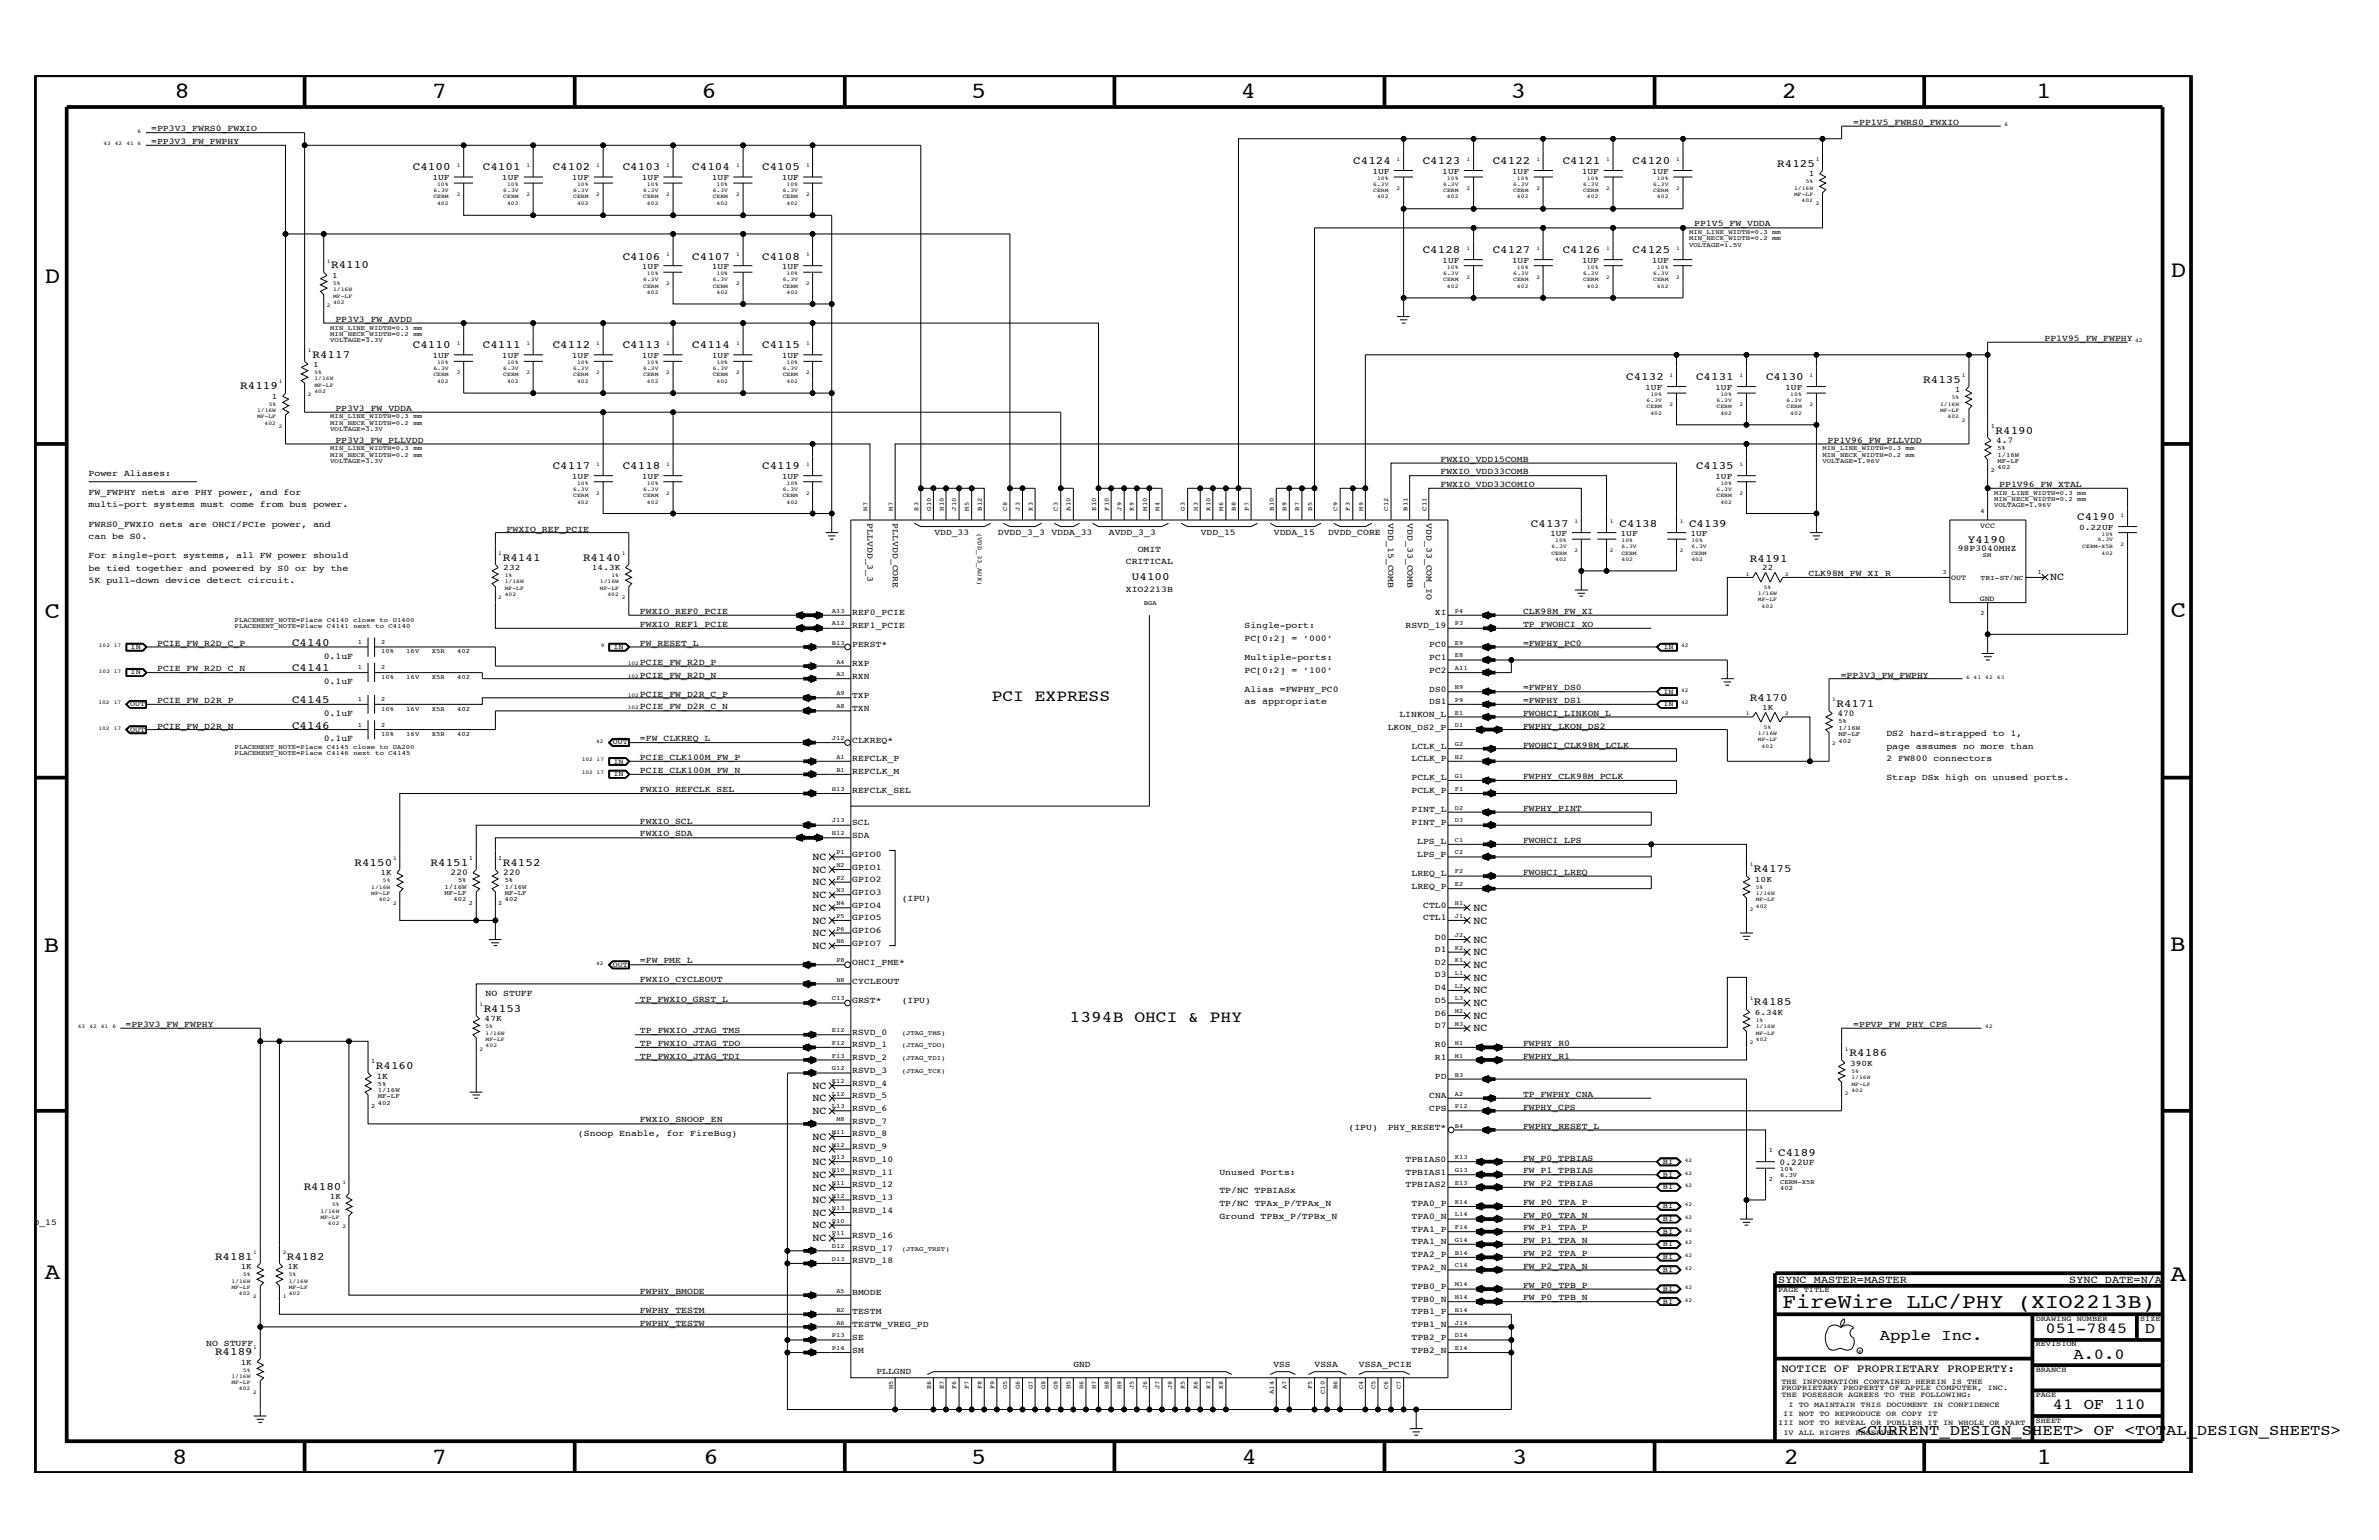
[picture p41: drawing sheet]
<svg xmlns="http://www.w3.org/2000/svg" width="432mm" height="279mm" viewBox="0 0 432 279" stroke-linecap="round" stroke-linejoin="round" font-family="sans-serif">
<defs><g id="words">
<g font-size="4.2">
<text x="31.7" y="17.8">8</text>
<text x="78.4" y="17.8">7</text>
<text x="127.3" y="17.8">6</text>
<text x="176.3" y="17.8">5</text>
<text x="225.2" y="17.8">4</text>
<text x="274.2" y="17.8">3</text>
<text x="323.4" y="17.8">2</text>
<text x="369.6" y="17.8">1</text>
<text x="8.1" y="51.3">D</text>
<text x="394" y="50.3">D</text>
<text x="8.1" y="112.1">C</text>
<text x="394" y="111.9">C</text>
<text x="8" y="172.7">B</text>
<text x="393.9" y="172.5">B</text>
<text x="8.1" y="232">A</text>
<text x="394" y="232.4">A</text>
<text x="31.2" y="265.6">8</text>
<text x="78.4" y="265.6">7</text>
<text x="127.7" y="265.6">6</text>
<text x="176.3" y="265.6">5</text>
<text x="225.4" y="265.6">4</text>
<text x="274.5" y="265.6">3</text>
<text x="323.8" y="265.6">2</text>
<text x="369.7" y="265.6">1</text>
</g>
<text font-size="3.7" x="323.5" y="237.3">FireWire LLC/PHY (XIO2213B)</text>
<g font-size="3">
<text x="180" y="127.2">PCI EXPRESS</text>
<text x="194.1" y="185.4">1394B OHCI &amp; PHY</text>
</g>
<g font-size="2.8">
<text x="341.2" y="243.1">Apple Inc.</text>
<text x="371.3" y="241.9">051-7845</text>
<text x="389.3" y="241.9">D</text>
<text x="376.3" y="246.5">A.0.0</text>
<text x="372.6" y="255.7">41 OF 110</text>
<text x="337.1" y="260.4">&lt;CURRENT_DESIGN_SHEET&gt; OF &lt;TOTAL_DESIGN_SHEETS&gt;</text>
</g>
<g font-size="2">
<text x="245.6" y="29.8">C4124</text>
<text x="258.2" y="29.8">C4123</text>
<text x="270.9" y="29.8">C4122</text>
<text x="283.6" y="29.8">C4121</text>
<text x="296.3" y="29.8">C4120</text>
<text x="74.9" y="30.9">C4100</text>
<text x="87.6" y="30.9">C4101</text>
<text x="100.3" y="30.9">C4102</text>
<text x="113" y="30.9">C4103</text>
<text x="125.6" y="30.9">C4104</text>
<text x="138.3" y="30.9">C4105</text>
<text x="322.6" y="30.3">R4125</text>
<text x="113" y="47.1">C4106</text>
<text x="125.6" y="47.1">C4107</text>
<text x="138.3" y="47.1">C4108</text>
<text x="258.2" y="45.9">C4128</text>
<text x="270.9" y="45.9">C4127</text>
<text x="283.6" y="45.9">C4126</text>
<text x="296.3" y="45.9">C4125</text>
<text x="60.1" y="48.7">R4110</text>
<text x="56.7" y="64.9">R4117</text>
<text x="74.9" y="63.2">C4110</text>
<text x="87.6" y="63.2">C4111</text>
<text x="100.3" y="63.2">C4112</text>
<text x="113" y="63.2">C4113</text>
<text x="125.6" y="63.2">C4114</text>
<text x="138.3" y="63.2">C4115</text>
<text x="43.6" y="70.6">R4119</text>
<text x="295.1" y="69">C4132</text>
<text x="307.8" y="69">C4131</text>
<text x="320.5" y="69">C4130</text>
<text x="349.1" y="69.5">R4135</text>
<text x="362.2" y="78.7">R4190</text>
<text x="100.3" y="85.1">C4117</text>
<text x="113" y="85.1">C4118</text>
<text x="138.3" y="85.1">C4119</text>
<text x="307.8" y="85.1">C4135</text>
<text x="277.9" y="95.5">C4137</text>
<text x="294" y="95.5">C4138</text>
<text x="306.6" y="95.5">C4139</text>
<text x="377" y="94.3">C4190</text>
<text x="91.3" y="101.7">R4141</text>
<text x="105.8" y="101.7">R4140</text>
<text x="317.6" y="101.9">R4191</text>
<text x="357.2" y="98.6">Y4190</text>
<text x="205.4" y="105.2">U4100</text>
<text x="53" y="117.2">C4140</text>
<text x="53" y="121.8">C4141</text>
<text x="53" y="127.5">C4145</text>
<text x="317.6" y="127.2">R4170</text>
<text x="333.3" y="128.2">R4171</text>
<text x="53" y="132.2">C4146</text>
<text x="64.3" y="157.1">R4150</text>
<text x="78.1" y="157.1">R4151</text>
<text x="91.3" y="157.1">R4152</text>
<text x="318.3" y="158.2">R4175</text>
<text x="87.8" y="183.6">R4153</text>
<text x="318.3" y="182.4">R4185</text>
<text x="335.7" y="191.6">R4186</text>
<text x="68.2" y="194">R4160</text>
<text x="322.7" y="209.7">C4189</text>
<text x="55.1" y="215.8">R4180</text>
<text x="39" y="228.5">R4181</text>
<text x="52.1" y="228.5">R4182</text>
<text x="39" y="245.8">R4189</text>
<text x="323.3" y="248.9">NOTICE OF PROPRIETARY PROPERTY:</text>
</g>
<g font-size="1.9">
<text x="372.1" y="105.3">NC</text>
<text x="147.5" y="160.6">NC</text>
<text x="147.5" y="158.4">NC</text>
<text x="147.5" y="156.1">NC</text>
<text x="147.5" y="167.6">NC</text>
<text x="147.5" y="165.2">NC</text>
<text x="147.5" y="162.9">NC</text>
<text x="267.5" y="165.2">NC</text>
<text x="267.5" y="167.6">NC</text>
<text x="147.5" y="172.2">NC</text>
<text x="147.5" y="169.9">NC</text>
<text x="267.5" y="171.1">NC</text>
<text x="267.5" y="173.3">NC</text>
<text x="267.5" y="175.6">NC</text>
<text x="267.5" y="177.9">NC</text>
<text x="267.5" y="180.2">NC</text>
<text x="267.5" y="182.6">NC</text>
<text x="267.5" y="184.9">NC</text>
<text x="267.5" y="187.1">NC</text>
<text x="147.5" y="197.6">NC</text>
<text x="147.5" y="202.1">NC</text>
<text x="147.5" y="199.8">NC</text>
<text x="147.5" y="209.1">NC</text>
<text x="147.5" y="206.8">NC</text>
<text x="147.5" y="213.6">NC</text>
<text x="147.5" y="211.4">NC</text>
<text x="147.5" y="220.6">NC</text>
<text x="147.5" y="218.3">NC</text>
<text x="147.5" y="216">NC</text>
<text x="147.5" y="225.2">NC</text>
<text x="147.5" y="222.9">NC</text>
<text x="322.7" y="232.7">SYNC_MASTER=MASTER</text>
<text x="375.6" y="232.7">SYNC_DATE=N/A</text>
</g>
<g font-size="1.6">
<text x="27.4" y="23.8">=PP3V3_FWRS0_FWXIO</text>
<text x="336.4" y="22.6">=PP1V5_FWRS0_FWXIO</text>
<text x="27.4" y="26.1">=PP3V3_FW_FWPHY</text>
<text x="307.5" y="41.1">PP1V5_FW_VDDA</text>
<text x="60.9" y="58.4">PP3V3_FW_AVDD</text>
<text x="371.1" y="61.8">PP1V95_FW_FWPHY</text>
<text x="60.9" y="74.5">PP3V3_FW_VDDA</text>
<text x="60.9" y="80.3">PP3V3_FW_PLLVDD</text>
<text x="261.5" y="83.8">FWXIO_VDD15COMB</text>
<text x="331.7" y="80.3">PP1V96_FW_PLLVDD</text>
<text x="362.3" y="80.4">4.7</text>
<text x="16.1" y="86.3">Power Aliases:</text>
<text x="16.1" y="89.8">FW_FWPHY nets are PHY power, and for</text>
<text x="261.5" y="88.3">FWXIO_VDD33COMIO</text>
<text x="261.5" y="86">FWXIO_VDD33COMB</text>
<text x="362.9" y="88.3">PP1V96_FW_XTAL</text>
<text x="16.1" y="95.5">FWRS0_FWXIO nets are OHCI/PCIe power, and</text>
<text x="16.1" y="92.1">multi-port systems must come from bus power.</text>
<text x="157.5" y="94.9" transform="rotate(90 157.5 94.9)">PLLVDD_3_3</text>
<text x="162.1" y="94.9" transform="rotate(90 162.1 94.9)">PLLVDD_CORE</text>
<text x="252" y="94.9" transform="rotate(90 252 94.9)">VDD_15_COMB</text>
<text x="255.4" y="94.9" transform="rotate(90 255.4 94.9)">VDD_33_COMB</text>
<text x="258.9" y="94.9" transform="rotate(90 258.9 94.9)">VDD_33_COM_IO</text>
<text x="16.1" y="97.8">can be S0.</text>
<text x="16.1" y="101.3">For single-port systems, all FW power should</text>
<text x="91.9" y="96.5">FWXIO_REF_PCIE</text>
<text x="169.6" y="97.1">VDD_33</text>
<text x="181.1" y="97.1">DVDD_3_3</text>
<text x="190.8" y="97.1">VDDA_33</text>
<text x="201.3" y="97.1">AVDD_3_3</text>
<text x="206.5" y="100.1">OMIT</text>
<text x="217.9" y="97.1">VDD_15</text>
<text x="231.2" y="97.1">VDDA_15</text>
<text x="241" y="97.1">DVDD_CORE</text>
<text x="355.3" y="99.9">98P3040MHZ</text>
<text x="16.1" y="105.9">5K pull-down device detect circuit.</text>
<text x="16.1" y="103.6">be tied together and powered by S0 or by the</text>
<text x="204.3" y="102.4">CRITICAL</text>
<text x="204.3" y="107.5">XIO2213B</text>
<text x="328.3" y="104.5">CLK98M_FW_XI_R</text>
<text x="116.2" y="111.4">FWXIO_REF0_PCIE</text>
<text x="116.2" y="113.7">FWXIO_REF1_PCIE</text>
<text x="154.7" y="111.6">REF0_PCIE</text>
<text x="154.7" y="114">REF1_PCIE</text>
<text x="225.9" y="114">Single-port:</text>
<text x="255.1" y="114">RSVD_19</text>
<text x="260.4" y="111.6">XI</text>
<text x="276.4" y="111.4">CLK98M_FW_XI</text>
<text x="276.4" y="113.7">TP_FWOHCI_XO</text>
<text x="28.5" y="117.2">PCIE_FW_R2D_C_P</text>
<text x="58.8" y="119.5">0.1uF</text>
<text x="116.2" y="117.2">FW_RESET_L</text>
<text x="154.7" y="117.4">PERST*</text>
<text x="225.9" y="119.7">Multiple-ports:</text>
<text x="225.9" y="116.3">PC[0:2] = ’000’</text>
<text x="259.4" y="117.4">PC0</text>
<text x="259.4" y="119.7">PC1</text>
<text x="276.4" y="117.2">=FWPHY_PC0</text>
<text x="28.5" y="121.8">PCIE_FW_R2D_C_N</text>
<text x="58.8" y="124.1">0.1uF</text>
<text x="116.2" y="123">PCIE_FW_R2D_N</text>
<text x="116.2" y="120.7">PCIE_FW_R2D_P</text>
<text x="154.7" y="123.1">RXN</text>
<text x="154.7" y="120.8">RXP</text>
<text x="225.9" y="125.5">Alias =FWPHY_PC0</text>
<text x="225.9" y="122">PC[0:2] = ’100’</text>
<text x="259.4" y="125.5">DS0</text>
<text x="259.4" y="122">PC2</text>
<text x="276.4" y="125.3">=FWPHY_DS0</text>
<text x="334.1" y="123">=PP3V3_FW_FWPHY</text>
<text x="28.5" y="127.5">PCIE_FW_D2R_P</text>
<text x="58.8" y="129.8">0.1uF</text>
<text x="116.2" y="126.4">PCIE_FW_D2R_C_P</text>
<text x="116.2" y="128.7">PCIE_FW_D2R_C_N</text>
<text x="154.7" y="129">TXN</text>
<text x="154.7" y="126.6">TXP</text>
<text x="225.9" y="127.8">as appropriate</text>
<text x="254" y="130.1">LINKON_L</text>
<text x="259.4" y="127.8">DS1</text>
<text x="276.4" y="127.5">=FWPHY_DS1</text>
<text x="276.4" y="129.8">FWOHCI_LINKON_L</text>
<text x="333.5" y="130">470</text>
<text x="28.5" y="132.2">PCIE_FW_D2R_N</text>
<text x="58.8" y="134.5">0.1uF</text>
<text x="116.2" y="134.5">=FW_CLKREQ_L</text>
<text x="116.2" y="138">PCIE_CLK100M_FW_P</text>
<text x="154.7" y="134.7">CLKREQ*</text>
<text x="251.9" y="132.4">LKON_DS2_P</text>
<text x="256.2" y="135.8">LCLK_L</text>
<text x="276.4" y="135.7">FWOHCI_CLK98M_LCLK</text>
<text x="276.4" y="132.2">FWPHY_LKON_DS2</text>
<text x="342.4" y="135.8">page assumes no more than</text>
<text x="342.4" y="133.5">DS2 hard-strapped to 1,</text>
<text x="116.2" y="143.7">FWXIO_REFCLK_SEL</text>
<text x="116.2" y="140.2">PCIE_CLK100M_FW_N</text>
<text x="154.7" y="138.1">REFCLK_P</text>
<text x="154.7" y="140.5">REFCLK_M</text>
<text x="154.7" y="144">REFCLK_SEL</text>
<text x="256.2" y="144">PCLK_P</text>
<text x="256.2" y="138.1">LCLK_P</text>
<text x="256.2" y="141.6">PCLK_L</text>
<text x="276.4" y="141.4">FWPHY_CLK98M_PCLK</text>
<text x="342.4" y="141.6">Strap DSx high on unused ports.</text>
<text x="342.4" y="138.1">2 FW800 connectors</text>
<text x="116.2" y="149.5">FWXIO_SCL</text>
<text x="154.7" y="149.7">SCL</text>
<text x="256.2" y="149.7">PINT_P</text>
<text x="256.2" y="147.3">PINT_L</text>
<text x="276.4" y="147.2">FWPHY_PINT</text>
<text x="116.2" y="151.8">FWXIO_SDA</text>
<text x="154.7" y="152">SDA</text>
<text x="154.7" y="155.5">GPIO0</text>
<text x="257.2" y="155.5">LPS_P</text>
<text x="257.2" y="153.2">LPS_L</text>
<text x="276.4" y="152.9">FWOHCI_LPS</text>
<text x="81.8" y="158.8">220</text>
<text x="91.4" y="158.8">220</text>
<text x="154.7" y="160">GPIO2</text>
<text x="154.7" y="157.8">GPIO1</text>
<text x="256.2" y="161.2">LREQ_P</text>
<text x="256.2" y="158.9">LREQ_L</text>
<text x="276.4" y="158.7">FWOHCI_LREQ</text>
<text x="154.7" y="162.3">GPIO3</text>
<text x="154.7" y="164.7">GPIO4</text>
<text x="154.7" y="167">GPIO5</text>
<text x="163.7" y="163.5">(IPU)</text>
<text x="258.3" y="164.7">CTL0</text>
<text x="258.3" y="167">CTL1</text>
<text x="154.7" y="171.6">GPIO7</text>
<text x="154.7" y="169.3">GPIO6</text>
<text x="260.4" y="172.7">D1</text>
<text x="260.4" y="170.5">D0</text>
<text x="116.2" y="174.8">=FW_PME_L</text>
<text x="116.2" y="178.3">FWXIO_CYCLEOUT</text>
<text x="154.7" y="175">OHCI_PME*</text>
<text x="154.7" y="178.5">CYCLEOUT</text>
<text x="260.4" y="179.7">D4</text>
<text x="260.4" y="177.3">D3</text>
<text x="260.4" y="175">D2</text>
<text x="88.1" y="180.8">NO STUFF</text>
<text x="116.2" y="181.7">TP_FWXIO_GRST_L</text>
<text x="154.7" y="182">GRST*</text>
<text x="163.7" y="182">(IPU)</text>
<text x="260.4" y="184.3">D6</text>
<text x="260.4" y="182">D5</text>
<text x="22.8" y="186.4">=PP3V3_FW_FWPHY</text>
<text x="116.2" y="189.8">TP_FWXIO_JTAG_TDO</text>
<text x="116.2" y="187.5">TP_FWXIO_JTAG_TMS</text>
<text x="154.7" y="190">RSVD_1</text>
<text x="154.7" y="187.7">RSVD_0</text>
<text x="260.4" y="190">R0</text>
<text x="260.4" y="186.5">D7</text>
<text x="276.4" y="189.8">FWPHY_R0</text>
<text x="336.4" y="186.4">=PPVP_FW_PHY_CPS</text>
<text x="68.3" y="195.7">1K</text>
<text x="116.2" y="192.1">TP_FWXIO_JTAG_TDI</text>
<text x="154.7" y="194.7">RSVD_3</text>
<text x="154.7" y="192.3">RSVD_2</text>
<text x="154.7" y="197">RSVD_4</text>
<text x="260.4" y="195.8">PD</text>
<text x="260.4" y="192.3">R1</text>
<text x="276.4" y="192.1">FWPHY_R1</text>
<text x="116.2" y="203.7">FWXIO_SNOOP_EN</text>
<text x="154.7" y="201.5">RSVD_6</text>
<text x="154.7" y="199.2">RSVD_5</text>
<text x="154.7" y="203.9">RSVD_7</text>
<text x="259.4" y="199.2">CNA</text>
<text x="259.4" y="201.5">CPS</text>
<text x="276.4" y="199">TP_FWPHY_CNA</text>
<text x="276.4" y="201.4">FWPHY_CPS</text>
<text x="104.9" y="206.2">(Snoop Enable, for FireBug)</text>
<text x="154.7" y="208.5">RSVD_9</text>
<text x="154.7" y="206.2">RSVD_8</text>
<text x="244.8" y="205">(IPU)</text>
<text x="251.9" y="205">PHY_RESET*</text>
<text x="276.4" y="204.8">FWPHY_RESET_L</text>
<text x="154.7" y="210.8">RSVD_10</text>
<text x="154.7" y="213.1">RSVD_11</text>
<text x="154.7" y="215.4">RSVD_12</text>
<text x="221.3" y="213.1">Unused Ports:</text>
<text x="255.1" y="215.4">TPBIAS2</text>
<text x="255.1" y="213.1">TPBIAS1</text>
<text x="255.1" y="210.8">TPBIAS0</text>
<text x="276.4" y="212.9">FW_P1_TPBIAS</text>
<text x="276.4" y="215.2">FW_P2_TPBIAS</text>
<text x="276.4" y="210.6">FW_P0_TPBIAS</text>
<text x="323" y="211.4">0.22UF</text>
<text x="154.7" y="220">RSVD_14</text>
<text x="154.7" y="217.7">RSVD_13</text>
<text x="221.3" y="221.2">Ground TPBx_P/TPBx_N</text>
<text x="221.3" y="218.9">TP/NC TPAx_P/TPAx_N</text>
<text x="221.3" y="216.5">TP/NC TPBIASx</text>
<text x="256.2" y="221.2">TPA0_N</text>
<text x="256.2" y="218.9">TPA0_P</text>
<text x="276.4" y="218.6">FW_P0_TPA_P</text>
<text x="276.4" y="220.9">FW_P0_TPA_N</text>
<text x="2.9" y="222.3">RSVD_15</text>
<text x="154.7" y="224.6">RSVD_16</text>
<text x="154.7" y="226.9">RSVD_17</text>
<text x="256.2" y="225.7">TPA1_N</text>
<text x="256.2" y="223.5">TPA1_P</text>
<text x="276.4" y="227.9">FW_P2_TPA_P</text>
<text x="276.4" y="223.2">FW_P1_TPA_P</text>
<text x="276.4" y="225.6">FW_P1_TPA_N</text>
<text x="154.7" y="229.2">RSVD_18</text>
<text x="256.2" y="233.9">TPB0_P</text>
<text x="256.2" y="230.4">TPA2_N</text>
<text x="256.2" y="228.1">TPA2_P</text>
<text x="276.4" y="230.2">FW_P2_TPA_N</text>
<text x="276.4" y="233.6">FW_P0_TPB_P</text>
<text x="116.2" y="238.2">FWPHY_TESTM</text>
<text x="116.2" y="234.8">FWPHY_BMODE</text>
<text x="154.7" y="238.4">TESTM</text>
<text x="154.7" y="235">BMODE</text>
<text x="256.2" y="238.4">TPB1_P</text>
<text x="256.2" y="236.2">TPB0_N</text>
<text x="276.4" y="235.9">FW_P0_TPB_N</text>
<text x="37.4" y="244.2">NO STUFF</text>
<text x="116.2" y="240.6">FWPHY_TESTW</text>
<text x="154.7" y="243.1">SE</text>
<text x="154.7" y="240.7">TESTW_VREG_PD</text>
<text x="154.7" y="245.4">SM</text>
<text x="256.2" y="245.4">TPB2_N</text>
<text x="256.2" y="243.1">TPB2_P</text>
<text x="256.2" y="240.7">TPB1_N</text>
<text x="159.1" y="249.2">PLLGND</text>
<text x="194.8" y="248">GND</text>
<text x="231.1" y="248">VSS</text>
<text x="238.6" y="248">VSSA</text>
<text x="246.6" y="248">VSSA_PCIE</text>
</g>
<g font-size="1.5">
<text x="78.5" y="32.7">1UF</text>
<text x="91.1" y="32.7">1UF</text>
<text x="103.8" y="32.7">1UF</text>
<text x="116.5" y="32.7">1UF</text>
<text x="129.2" y="32.7">1UF</text>
<text x="141.9" y="32.7">1UF</text>
<text x="249.1" y="31.5">1UF</text>
<text x="261.8" y="31.5">1UF</text>
<text x="274.4" y="31.5">1UF</text>
<text x="287.1" y="31.5">1UF</text>
<text x="299.8" y="31.5">1UF</text>
<text x="328.3" y="31.9">1</text>
<text x="261.8" y="47.7">1UF</text>
<text x="274.4" y="47.7">1UF</text>
<text x="287.1" y="47.7">1UF</text>
<text x="299.8" y="47.7">1UF</text>
<text x="60.3" y="50.4">1</text>
<text x="116.5" y="48.8">1UF</text>
<text x="129.2" y="48.8">1UF</text>
<text x="141.9" y="48.8">1UF</text>
<text x="78.5" y="65">1UF</text>
<text x="91.1" y="65">1UF</text>
<text x="103.8" y="65">1UF</text>
<text x="116.5" y="65">1UF</text>
<text x="129.2" y="65">1UF</text>
<text x="141.9" y="65">1UF</text>
<text x="56.8" y="66.6">1</text>
<text x="298.6" y="70.7">1UF</text>
<text x="311.3" y="70.7">1UF</text>
<text x="324" y="70.7">1UF</text>
<text x="354.8" y="71.1">1</text>
<text x="49.4" y="72.3">1</text>
<text x="103.8" y="86.9">1UF</text>
<text x="116.5" y="86.9">1UF</text>
<text x="141.9" y="86.9">1UF</text>
<text x="311.3" y="86.9">1UF</text>
<text x="281.3" y="97.2">1UF</text>
<text x="294.1" y="97.2">1UF</text>
<text x="306.8" y="97.2">1UF</text>
<text x="377.4" y="96.1">0.22UF</text>
<text x="91.4" y="103.5">232</text>
<text x="107.4" y="103.5">14.3K</text>
<text x="319.9" y="103.5">22</text>
<text x="319.9" y="128.8">1K</text>
<text x="69.1" y="158.8">1K</text>
<text x="318.5" y="160">10K</text>
<text x="88" y="185.3">47K</text>
<text x="318.5" y="184.2">6.34K</text>
<text x="335.8" y="193.4">390K</text>
<text x="59.9" y="217.6">1K</text>
<text x="43.7" y="230.2">1K</text>
<text x="52.2" y="230.2">1K</text>
<text x="43.7" y="247.6">1K</text>
</g>
<g font-size="1.4">
<text x="359.4" y="95.9">VCC</text>
<text x="354.2" y="105.3">OUT</text>
<text x="359.3" y="109">GND</text>
<text x="23.7" y="117.7">IN</text>
<text x="111.3" y="117.7">IN</text>
<text x="301.9" y="117.7">IN</text>
<text x="23.7" y="122.4">IN</text>
<text x="301.9" y="125.8">IN</text>
<text x="23.6" y="128.1">OUT</text>
<text x="301.9" y="128.1">IN</text>
<text x="23.6" y="132.8">OUT</text>
<text x="111.3" y="135.1">OUT</text>
<text x="111.3" y="140.8">IN</text>
<text x="111.3" y="138.5">IN</text>
<text x="111.3" y="175.4">OUT</text>
<text x="301.8" y="215.8">BI</text>
<text x="301.8" y="211.1">BI</text>
<text x="301.8" y="213.5">BI</text>
<text x="301.8" y="221.5">BI</text>
<text x="301.8" y="219.2">BI</text>
<text x="301.8" y="223.8">BI</text>
<text x="301.8" y="226.1">BI</text>
<text x="301.8" y="228.5">BI</text>
<text x="301.8" y="230.7">BI</text>
<text x="301.8" y="234.2">BI</text>
<text x="301.8" y="236.5">BI</text>
<text x="322.7" y="234.4">PAGE TITLE</text>
<text x="369.5" y="239.6">DRAWING NUMBER</text>
<text x="388.5" y="239.6">SIZE</text>
<text x="369.5" y="244.2">REVISION</text>
<text x="323.3" y="251.1">THE INFORMATION CONTAINED HEREIN IS THE</text>
<text x="369.5" y="248.9">BRANCH</text>
<text x="323.3" y="253.4">THE POSESSOR AGREES TO THE FOLLOWING:</text>
<text x="323.3" y="252.3">PROPRIETARY PROPERTY OF APPLE COMPUTER, INC.</text>
<text x="323.7" y="256.9">II NOT TO REPRODUCE OR COPY IT</text>
<text x="324.6" y="255.2">I TO MAINTAIN THIS DOCUMENT IN CONFIDENCE</text>
<text x="369.5" y="253.4">PAGE</text>
<text x="322.7" y="258.6">III NOT TO REVEAL OR PUBLISH IT IN WHOLE OR PART</text>
<text x="323.7" y="260.4">IV ALL RIGHTS RESERVED</text>
<text x="369.5" y="258.1">SHEET</text>
</g>
<text font-size="1.3" x="359.5" y="105.2">TRI-ST/NC</text>
<g font-size="1.2">
<text x="306.6" y="42.4">MIN_LINE_WIDTH=0.3 mm</text>
<text x="306.6" y="43.6">MIN_NECK_WIDTH=0.2 mm</text>
<text x="306.6" y="44.8">VOLTAGE=1.5V</text>
<text x="59.9" y="59.8">MIN_LINE_WIDTH=0.3 mm</text>
<text x="59.9" y="62.1">VOLTAGE=3.3V</text>
<text x="59.9" y="60.9">MIN_NECK_WIDTH=0.2 mm</text>
<text x="59.9" y="77.1">MIN_NECK_WIDTH=0.2 mm</text>
<text x="59.9" y="75.9">MIN_LINE_WIDTH=0.3 mm</text>
<text x="361.4" y="77.7">1</text>
<text x="59.9" y="82.8">MIN_NECK_WIDTH=0.2 mm</text>
<text x="59.9" y="81.6">MIN_LINE_WIDTH=0.3 mm</text>
<text x="59.9" y="78.2">VOLTAGE=3.3V</text>
<text x="330.8" y="81.6">MIN_LINE_WIDTH=0.3 mm</text>
<text x="330.8" y="82.8">MIN_NECK_WIDTH=0.2 mm</text>
<text x="362.5" y="81.6">5%</text>
<text x="362.5" y="82.8">1/16W</text>
<text x="59.9" y="84">VOLTAGE=3.3V</text>
<text x="330.8" y="84">VOLTAGE=1.96V</text>
<text x="361.4" y="85.7">2</text>
<text x="361.9" y="89.8">MIN_LINE_WIDTH=0.3 mm</text>
<text x="362.5" y="84">MF-LF</text>
<text x="362.5" y="85.1">402</text>
<text x="157.5" y="92.7" transform="rotate(-90 157.5 92.7)">N7</text>
<text x="162.1" y="92.7" transform="rotate(-90 162.1 92.7)">M7</text>
<text x="166.7" y="92.7" transform="rotate(-90 166.7 92.7)">E3</text>
<text x="169" y="92.7" transform="rotate(-90 169 92.7)">G10</text>
<text x="171.3" y="92.7" transform="rotate(-90 171.3 92.7)">H10</text>
<text x="173.6" y="92.7" transform="rotate(-90 173.6 92.7)">J10</text>
<text x="175.9" y="92.7" transform="rotate(-90 175.9 92.7)">M5</text>
<text x="178.2" y="92.7" transform="rotate(-90 178.2 92.7)">B12</text>
<text x="182.8" y="92.7" transform="rotate(-90 182.8 92.7)">C8</text>
<text x="185.1" y="92.7" transform="rotate(-90 185.1 92.7)">J3</text>
<text x="187.5" y="92.7" transform="rotate(-90 187.5 92.7)">K3</text>
<text x="192" y="92.7" transform="rotate(-90 192 92.7)">C3</text>
<text x="194.3" y="92.7" transform="rotate(-90 194.3 92.7)">A10</text>
<text x="199" y="92.7" transform="rotate(-90 199 92.7)">E10</text>
<text x="201.3" y="92.7" transform="rotate(-90 201.3 92.7)">F10</text>
<text x="203.5" y="92.7" transform="rotate(-90 203.5 92.7)">J9</text>
<text x="205.8" y="92.7" transform="rotate(-90 205.8 92.7)">K9</text>
<text x="208.2" y="92.7" transform="rotate(-90 208.2 92.7)">M10</text>
<text x="210.5" y="92.7" transform="rotate(-90 210.5 92.7)">M4</text>
<text x="215.1" y="92.7" transform="rotate(-90 215.1 92.7)">G3</text>
<text x="217.4" y="92.7" transform="rotate(-90 217.4 92.7)">H3</text>
<text x="219.7" y="92.7" transform="rotate(-90 219.7 92.7)">K10</text>
<text x="222" y="92.7" transform="rotate(-90 222 92.7)">M6</text>
<text x="224.3" y="92.7" transform="rotate(-90 224.3 92.7)">B8</text>
<text x="226.7" y="92.7" transform="rotate(-90 226.7 92.7)">P7</text>
<text x="231.2" y="92.7" transform="rotate(-90 231.2 92.7)">B10</text>
<text x="233.5" y="92.7" transform="rotate(-90 233.5 92.7)">B9</text>
<text x="235.8" y="92.7" transform="rotate(-90 235.8 92.7)">B7</text>
<text x="238.2" y="92.7" transform="rotate(-90 238.2 92.7)">B5</text>
<text x="242.7" y="92.7" transform="rotate(-90 242.7 92.7)">C9</text>
<text x="245" y="92.7" transform="rotate(-90 245 92.7)">F3</text>
<text x="247.4" y="92.7" transform="rotate(-90 247.4 92.7)">M9</text>
<text x="252" y="92.7" transform="rotate(-90 252 92.7)">C12</text>
<text x="255.4" y="92.7" transform="rotate(-90 255.4 92.7)">B11</text>
<text x="258.9" y="92.7" transform="rotate(-90 258.9 92.7)">C11</text>
<text x="359.5" y="93.2">4</text>
<text x="361.9" y="92.1">VOLTAGE=1.96V</text>
<text x="361.9" y="90.9">MIN_NECK_WIDTH=0.2 mm</text>
<text x="177.5" y="96.6" transform="rotate(90 177.5 96.6)">(VDD_33_AUX)</text>
<text x="359.9" y="101.1">SM</text>
<text x="352.6" y="104.2">3</text>
<text x="369.8" y="104.2">1</text>
<text x="42.6" y="114">PLACEMENT_NOTE=Place C4141 next to C4140</text>
<text x="42.6" y="112.8">PLACEMENT_NOTE=Place C4140 close to U1400</text>
<text x="151" y="113.5">A12</text>
<text x="151" y="111.2">A13</text>
<text x="207.6" y="109.8">BGA</text>
<text x="264.1" y="111.2">P4</text>
<text x="264.1" y="113.5">P3</text>
<text x="359.5" y="111.6">2</text>
<text x="64.9" y="116.9">1</text>
<text x="69.2" y="116.9">2</text>
<text x="69.2" y="118.6">10%</text>
<text x="73.7" y="118.6">16V</text>
<text x="78.4" y="118.6">X5R</text>
<text x="83" y="118.6">402</text>
<text x="151" y="117">B13</text>
<text x="264.1" y="119.2">E8</text>
<text x="264.1" y="117">E9</text>
<text x="64.9" y="121.4">1</text>
<text x="69.2" y="121.4">2</text>
<text x="69.2" y="123.1">10%</text>
<text x="73.7" y="123.1">16V</text>
<text x="78.4" y="123.1">X5R</text>
<text x="83" y="123.1">402</text>
<text x="151.8" y="120.4">A4</text>
<text x="151.8" y="122.7">A3</text>
<text x="264.1" y="121.5">A11</text>
<text x="264.1" y="125">N9</text>
<text x="64.9" y="127.2">1</text>
<text x="64.9" y="131.9">1</text>
<text x="69.2" y="127.2">2</text>
<text x="69.2" y="131.9">2</text>
<text x="69.2" y="129">10%</text>
<text x="73.7" y="129">16V</text>
<text x="78.4" y="129">X5R</text>
<text x="83" y="129">402</text>
<text x="151.8" y="126.2">A9</text>
<text x="151.8" y="128.5">A8</text>
<text x="264.1" y="131.9">D1</text>
<text x="264.1" y="129.7">E1</text>
<text x="264.1" y="127.4">P9</text>
<text x="333.7" y="131.3">5%</text>
<text x="42.6" y="137">PLACEMENT_NOTE=Place C4146 next to C4145</text>
<text x="42.6" y="135.8">PLACEMENT_NOTE=Place C4145 close to UA200</text>
<text x="69.2" y="133.5">10%</text>
<text x="73.7" y="133.5">16V</text>
<text x="78.4" y="133.5">X5R</text>
<text x="83" y="133.5">402</text>
<text x="151" y="134.2">J12</text>
<text x="151.8" y="137.7">A1</text>
<text x="264.1" y="137.7">H2</text>
<text x="264.1" y="135.4">G2</text>
<text x="333.7" y="134.7">402</text>
<text x="333.7" y="132.4">1/16W</text>
<text x="333.7" y="133.5">MF-LF</text>
<text x="151" y="143.5">H13</text>
<text x="151.8" y="140">B1</text>
<text x="264.1" y="143.5">F1</text>
<text x="264.1" y="141.2">G1</text>
<text x="151" y="149.2">J13</text>
<text x="264.1" y="149.2">D3</text>
<text x="264.1" y="146.9">D2</text>
<text x="151" y="151.5">H12</text>
<text x="151.8" y="155">P1</text>
<text x="264.1" y="155">C2</text>
<text x="264.1" y="152.7">C1</text>
<text x="80.7" y="161.2">1/16W</text>
<text x="83.1" y="160">5%</text>
<text x="85.1" y="156.1">1</text>
<text x="90.4" y="156.1">1</text>
<text x="91.6" y="161.2">1/16W</text>
<text x="91.6" y="160">5%</text>
<text x="151.8" y="161.9">N3</text>
<text x="151.8" y="159.6">P2</text>
<text x="151.8" y="157.3">N2</text>
<text x="264.1" y="160.7">E2</text>
<text x="264.1" y="158.4">F2</text>
<text x="80.7" y="162.3">MF-LF</text>
<text x="82.3" y="163.5">402</text>
<text x="85.1" y="164.1">2</text>
<text x="90.4" y="164.1">2</text>
<text x="91.6" y="163.5">402</text>
<text x="91.6" y="162.3">MF-LF</text>
<text x="151.8" y="166.5">P5</text>
<text x="151.8" y="164.2">N4</text>
<text x="264.1" y="166.5">J1</text>
<text x="264.1" y="164.2">H1</text>
<text x="151.8" y="171.1">N6</text>
<text x="151.8" y="168.9">P6</text>
<text x="264.1" y="172.3">K2</text>
<text x="264.1" y="170">J2</text>
<text x="151.8" y="174.6">P8</text>
<text x="151.8" y="178.1">N8</text>
<text x="264.1" y="179.2">L2</text>
<text x="264.1" y="176.9">L1</text>
<text x="264.1" y="174.6">K1</text>
<text x="151" y="181.5">C13</text>
<text x="264.1" y="183.8">M2</text>
<text x="264.1" y="181.5">L3</text>
<text x="151" y="191.9">F13</text>
<text x="151" y="189.6">F12</text>
<text x="151" y="187.3">E12</text>
<text x="163.7" y="190">(JTAG_TDO)</text>
<text x="163.7" y="187.7">(JTAG_TMS)</text>
<text x="264.1" y="191.9">M1</text>
<text x="264.1" y="189.6">N1</text>
<text x="264.1" y="186.1">M3</text>
<text x="67.4" y="192.9">1</text>
<text x="68.6" y="197">5%</text>
<text x="151" y="196.5">K12</text>
<text x="151" y="194.2">G12</text>
<text x="163.7" y="194.7">(JTAG_TCK)</text>
<text x="163.7" y="192.3">(JTAG_TDI)</text>
<text x="264.1" y="195.4">B3</text>
<text x="67.4" y="201">2</text>
<text x="68.6" y="200.4">402</text>
<text x="68.6" y="199.2">MF-LF</text>
<text x="68.6" y="198.1">1/16W</text>
<text x="151" y="201.1">L13</text>
<text x="151" y="198.8">L12</text>
<text x="151.8" y="203.4">M8</text>
<text x="264.1" y="201.1">P12</text>
<text x="264.1" y="198.8">A2</text>
<text x="151" y="208.1">M12</text>
<text x="151" y="205.7">M11</text>
<text x="264.1" y="204.6">B4</text>
<text x="321.1" y="209.1">1</text>
<text x="151" y="214.9">N11</text>
<text x="151" y="212.6">N10</text>
<text x="151" y="210.3">M13</text>
<text x="264.1" y="214.9">E13</text>
<text x="264.1" y="212.6">G13</text>
<text x="264.1" y="210.3">K13</text>
<text x="321.1" y="214.2">2</text>
<text x="323.1" y="212.5">10%</text>
<text x="323.1" y="213.6">6.3V</text>
<text x="323.1" y="214.7">CERM-X5R</text>
<text x="323.1" y="215.8">402</text>
<text x="151" y="221.9">P10</text>
<text x="151" y="219.6">N13</text>
<text x="151" y="217.3">N12</text>
<text x="264.1" y="218.4">K14</text>
<text x="264.1" y="220.7">L14</text>
<text x="151" y="226.4">D12</text>
<text x="151" y="224.1">P11</text>
<text x="163.7" y="226.9">(JTAG_TRST)</text>
<text x="264.1" y="227.6">B14</text>
<text x="264.1" y="223">F14</text>
<text x="264.1" y="225.3">G14</text>
<text x="151" y="228.8">D13</text>
<text x="264.1" y="233.4">M14</text>
<text x="264.1" y="229.9">C14</text>
<text x="151.8" y="238">B2</text>
<text x="151.8" y="234.6">A5</text>
<text x="264.1" y="238">H14</text>
<text x="264.1" y="235.7">N14</text>
<text x="151" y="244.9">P14</text>
<text x="151" y="242.6">P13</text>
<text x="151.8" y="240.3">A6</text>
<text x="264.1" y="242.6">D14</text>
<text x="264.1" y="244.9">E14</text>
<text x="264.1" y="240.3">J14</text>
<text x="162.1" y="252.1" transform="rotate(-90 162.1 252.1)">N5</text>
<text x="169" y="252.1" transform="rotate(-90 169 252.1)">E6</text>
<text x="171.3" y="252.1" transform="rotate(-90 171.3 252.1)">E7</text>
<text x="173.6" y="252.1" transform="rotate(-90 173.6 252.1)">F6</text>
<text x="175.9" y="252.1" transform="rotate(-90 175.9 252.1)">F7</text>
<text x="178.2" y="252.1" transform="rotate(-90 178.2 252.1)">F8</text>
<text x="180.5" y="252.1" transform="rotate(-90 180.5 252.1)">F9</text>
<text x="182.8" y="252.1" transform="rotate(-90 182.8 252.1)">G5</text>
<text x="185.1" y="252.1" transform="rotate(-90 185.1 252.1)">G6</text>
<text x="187.5" y="252.1" transform="rotate(-90 187.5 252.1)">G7</text>
<text x="189.7" y="252.1" transform="rotate(-90 189.7 252.1)">G8</text>
<text x="192" y="252.1" transform="rotate(-90 192 252.1)">G9</text>
<text x="194.3" y="252.1" transform="rotate(-90 194.3 252.1)">H5</text>
<text x="196.7" y="252.1" transform="rotate(-90 196.7 252.1)">H6</text>
<text x="199" y="252.1" transform="rotate(-90 199 252.1)">H7</text>
<text x="201.3" y="252.1" transform="rotate(-90 201.3 252.1)">H8</text>
<text x="203.5" y="252.1" transform="rotate(-90 203.5 252.1)">H9</text>
<text x="205.8" y="252.1" transform="rotate(-90 205.8 252.1)">J5</text>
<text x="208.2" y="252.1" transform="rotate(-90 208.2 252.1)">J6</text>
<text x="210.5" y="252.1" transform="rotate(-90 210.5 252.1)">J7</text>
<text x="212.8" y="252.1" transform="rotate(-90 212.8 252.1)">J8</text>
<text x="215.1" y="252.1" transform="rotate(-90 215.1 252.1)">K5</text>
<text x="217.4" y="252.1" transform="rotate(-90 217.4 252.1)">K6</text>
<text x="219.7" y="252.1" transform="rotate(-90 219.7 252.1)">K7</text>
<text x="222" y="252.1" transform="rotate(-90 222 252.1)">K8</text>
<text x="231.2" y="252.9" transform="rotate(-90 231.2 252.9)">A14</text>
<text x="233.5" y="252.1" transform="rotate(-90 233.5 252.1)">A7</text>
<text x="238.2" y="252.1" transform="rotate(-90 238.2 252.1)">F5</text>
<text x="240.5" y="252.9" transform="rotate(-90 240.5 252.9)">C10</text>
<text x="242.7" y="252.1" transform="rotate(-90 242.7 252.1)">B6</text>
<text x="247.4" y="252.1" transform="rotate(-90 247.4 252.1)">C4</text>
<text x="249.7" y="252.1" transform="rotate(-90 249.7 252.1)">C5</text>
<text x="252" y="252.1" transform="rotate(-90 252 252.1)">C6</text>
<text x="254.3" y="252.1" transform="rotate(-90 254.3 252.1)">C7</text>
</g>
<g font-size="1">
<text x="363.8" y="22.9">6</text>
<text x="18.8" y="26.4">43 42</text>
<text x="22.9" y="26.4">41 6</text>
<text x="25" y="24.1">6</text>
<text x="253.5" y="29.2">1</text>
<text x="266.2" y="29.2">1</text>
<text x="278.9" y="29.2">1</text>
<text x="291.5" y="29.2">1</text>
<text x="304.2" y="29.2">1</text>
<text x="329.6" y="29.2">1</text>
<text x="78.7" y="34.8">6.3V</text>
<text x="79.3" y="33.8">10%</text>
<text x="82.9" y="35.6">2</text>
<text x="82.9" y="30.3">1</text>
<text x="91.4" y="34.8">6.3V</text>
<text x="92" y="33.8">10%</text>
<text x="95.6" y="35.6">2</text>
<text x="95.6" y="30.3">1</text>
<text x="104.1" y="34.8">6.3V</text>
<text x="104.7" y="33.8">10%</text>
<text x="108.2" y="35.6">2</text>
<text x="108.2" y="30.3">1</text>
<text x="116.8" y="34.8">6.3V</text>
<text x="117.4" y="33.8">10%</text>
<text x="120.9" y="35.6">2</text>
<text x="120.9" y="30.3">1</text>
<text x="129.4" y="34.8">6.3V</text>
<text x="130" y="33.8">10%</text>
<text x="133.6" y="35.6">2</text>
<text x="133.6" y="30.3">1</text>
<text x="142.1" y="34.8">6.3V</text>
<text x="142.7" y="33.8">10%</text>
<text x="146.3" y="35.6">2</text>
<text x="146.3" y="30.3">1</text>
<text x="249.3" y="33.7">6.3V</text>
<text x="249.3" y="34.8">CERM</text>
<text x="249.9" y="32.7">10%</text>
<text x="253.5" y="34.4">2</text>
<text x="262" y="34.8">CERM</text>
<text x="262" y="33.7">6.3V</text>
<text x="262.6" y="32.7">10%</text>
<text x="266.2" y="34.4">2</text>
<text x="274.7" y="33.7">6.3V</text>
<text x="274.7" y="34.8">CERM</text>
<text x="275.3" y="32.7">10%</text>
<text x="278.9" y="34.4">2</text>
<text x="287.4" y="33.7">6.3V</text>
<text x="287.4" y="34.8">CERM</text>
<text x="288" y="32.7">10%</text>
<text x="291.5" y="34.4">2</text>
<text x="300.1" y="33.7">6.3V</text>
<text x="300.1" y="34.8">CERM</text>
<text x="300.7" y="32.7">10%</text>
<text x="304.2" y="34.4">2</text>
<text x="325.6" y="35.6">MF-LF</text>
<text x="325.6" y="34.4">1/16W</text>
<text x="327.7" y="33.2">5%</text>
<text x="78.7" y="36">CERM</text>
<text x="79.3" y="37.2">402</text>
<text x="91.4" y="36">CERM</text>
<text x="92" y="37.2">402</text>
<text x="104.1" y="36">CERM</text>
<text x="104.7" y="37.2">402</text>
<text x="116.8" y="36">CERM</text>
<text x="117.4" y="37.2">402</text>
<text x="129.4" y="36">CERM</text>
<text x="130" y="37.2">402</text>
<text x="142.1" y="36">CERM</text>
<text x="142.7" y="37.2">402</text>
<text x="249.9" y="36">402</text>
<text x="262.6" y="36">402</text>
<text x="275.3" y="36">402</text>
<text x="288" y="36">402</text>
<text x="300.7" y="36">402</text>
<text x="327" y="36.7">402</text>
<text x="329.6" y="37.3">2</text>
<text x="59.4" y="47.7">1</text>
<text x="120.9" y="46.5">1</text>
<text x="133.6" y="46.5">1</text>
<text x="146.3" y="46.5">1</text>
<text x="266.2" y="45.3">1</text>
<text x="278.9" y="45.3">1</text>
<text x="291.5" y="45.3">1</text>
<text x="304.2" y="45.3">1</text>
<text x="60.5" y="51.7">5%</text>
<text x="60.5" y="52.9">1/16W</text>
<text x="116.8" y="52.2">CERM</text>
<text x="116.8" y="51">6.3V</text>
<text x="117.4" y="53.3">402</text>
<text x="117.4" y="50">10%</text>
<text x="120.9" y="51.7">2</text>
<text x="129.4" y="52.2">CERM</text>
<text x="129.4" y="51">6.3V</text>
<text x="130" y="53.3">402</text>
<text x="130" y="50">10%</text>
<text x="133.6" y="51.7">2</text>
<text x="142.1" y="52.2">CERM</text>
<text x="142.1" y="51">6.3V</text>
<text x="142.7" y="53.3">402</text>
<text x="142.7" y="50">10%</text>
<text x="146.3" y="51.7">2</text>
<text x="262" y="49.9">6.3V</text>
<text x="262" y="51">CERM</text>
<text x="262.6" y="52.2">402</text>
<text x="262.6" y="48.8">10%</text>
<text x="266.2" y="50.6">2</text>
<text x="274.7" y="49.9">6.3V</text>
<text x="274.7" y="51">CERM</text>
<text x="275.3" y="48.8">10%</text>
<text x="275.3" y="52.2">402</text>
<text x="278.9" y="50.6">2</text>
<text x="287.4" y="49.9">6.3V</text>
<text x="287.4" y="51">CERM</text>
<text x="288" y="48.8">10%</text>
<text x="288" y="52.2">402</text>
<text x="291.5" y="50.6">2</text>
<text x="300.1" y="51">CERM</text>
<text x="300.1" y="49.9">6.3V</text>
<text x="300.7" y="52.2">402</text>
<text x="300.7" y="48.8">10%</text>
<text x="304.2" y="50.6">2</text>
<text x="59.4" y="55.7">2</text>
<text x="60.5" y="54">MF-LF</text>
<text x="60.5" y="55.1">402</text>
<text x="55.9" y="63.8">1</text>
<text x="82.9" y="62.7">1</text>
<text x="95.6" y="62.7">1</text>
<text x="108.2" y="62.7">1</text>
<text x="120.9" y="62.7">1</text>
<text x="133.6" y="62.7">1</text>
<text x="146.3" y="62.7">1</text>
<text x="387.5" y="62.1">42</text>
<text x="50.6" y="69.5">1</text>
<text x="55.9" y="71.9">2</text>
<text x="57.1" y="67.8">5%</text>
<text x="57.1" y="70.1">MF-LF</text>
<text x="57.1" y="69">1/16W</text>
<text x="57.1" y="71.3">402</text>
<text x="78.7" y="68.3">CERM</text>
<text x="78.7" y="67.2">6.3V</text>
<text x="79.3" y="69.5">402</text>
<text x="79.3" y="66.1">10%</text>
<text x="82.9" y="67.8">2</text>
<text x="91.4" y="68.3">CERM</text>
<text x="91.4" y="67.2">6.3V</text>
<text x="92" y="66.1">10%</text>
<text x="92" y="69.5">402</text>
<text x="95.6" y="67.8">2</text>
<text x="104.1" y="67.2">6.3V</text>
<text x="104.1" y="68.3">CERM</text>
<text x="104.7" y="69.5">402</text>
<text x="104.7" y="66.1">10%</text>
<text x="108.2" y="67.8">2</text>
<text x="116.8" y="68.3">CERM</text>
<text x="116.8" y="67.2">6.3V</text>
<text x="117.4" y="69.5">402</text>
<text x="117.4" y="66.1">10%</text>
<text x="120.9" y="67.8">2</text>
<text x="129.4" y="68.3">CERM</text>
<text x="129.4" y="67.2">6.3V</text>
<text x="130" y="69.5">402</text>
<text x="130" y="66.1">10%</text>
<text x="133.6" y="67.8">2</text>
<text x="142.1" y="68.3">CERM</text>
<text x="142.1" y="67.2">6.3V</text>
<text x="142.7" y="69.5">402</text>
<text x="142.7" y="66.1">10%</text>
<text x="146.3" y="67.8">2</text>
<text x="299.6" y="71.9">10%</text>
<text x="303" y="68.4">1</text>
<text x="312.3" y="71.9">10%</text>
<text x="315.7" y="68.4">1</text>
<text x="325" y="71.9">10%</text>
<text x="328.4" y="68.4">1</text>
<text x="356.1" y="68.4">1</text>
<text x="46.7" y="75.9">MF-LF</text>
<text x="46.7" y="74.8">1/16W</text>
<text x="48" y="77.1">402</text>
<text x="48.8" y="73.6">5%</text>
<text x="50.6" y="77.7">2</text>
<text x="298.9" y="74">CERM</text>
<text x="298.9" y="72.9">6.3V</text>
<text x="299.6" y="75.2">402</text>
<text x="303" y="73.6">2</text>
<text x="311.6" y="74">CERM</text>
<text x="311.6" y="72.9">6.3V</text>
<text x="312.3" y="75.2">402</text>
<text x="315.7" y="73.6">2</text>
<text x="324.3" y="74">CERM</text>
<text x="324.3" y="72.9">6.3V</text>
<text x="325" y="75.2">402</text>
<text x="328.4" y="73.6">2</text>
<text x="352.1" y="74.8">MF-LF</text>
<text x="352.1" y="73.6">1/16W</text>
<text x="353.5" y="75.9">402</text>
<text x="354.2" y="72.4">5%</text>
<text x="356.1" y="76.5">2</text>
<text x="104.1" y="89">6.3V</text>
<text x="104.7" y="88">10%</text>
<text x="108.2" y="89.8">2</text>
<text x="108.2" y="84.5">1</text>
<text x="116.8" y="89">6.3V</text>
<text x="117.4" y="88">10%</text>
<text x="120.9" y="89.8">2</text>
<text x="120.9" y="84.5">1</text>
<text x="142.1" y="89">6.3V</text>
<text x="142.7" y="88">10%</text>
<text x="146.3" y="89.8">2</text>
<text x="146.3" y="84.5">1</text>
<text x="311.6" y="89">6.3V</text>
<text x="312.3" y="88">10%</text>
<text x="315.7" y="89.8">2</text>
<text x="315.7" y="84.5">1</text>
<text x="104.1" y="90.2">CERM</text>
<text x="104.7" y="91.4">402</text>
<text x="116.8" y="90.2">CERM</text>
<text x="117.4" y="91.4">402</text>
<text x="142.1" y="90.2">CERM</text>
<text x="142.7" y="91.4">402</text>
<text x="285.8" y="94.9">1</text>
<text x="292.2" y="94.9">1</text>
<text x="304.9" y="94.9">1</text>
<text x="311.6" y="90.2">CERM</text>
<text x="312.3" y="91.4">402</text>
<text x="384.9" y="93.8">1</text>
<text x="90.4" y="100.7">1</text>
<text x="112.9" y="100.7">1</text>
<text x="281.6" y="99.4">6.3V</text>
<text x="281.6" y="100.6">CERM</text>
<text x="282.3" y="101.7">402</text>
<text x="282.3" y="98.4">10%</text>
<text x="285.8" y="100.1">2</text>
<text x="292.2" y="100.1">2</text>
<text x="294.3" y="100.6">CERM</text>
<text x="294.3" y="101.7">402</text>
<text x="294.3" y="98.4">10%</text>
<text x="294.3" y="99.4">6.3V</text>
<text x="304.9" y="100.1">2</text>
<text x="307" y="101.7">402</text>
<text x="307" y="100.6">CERM</text>
<text x="307" y="99.4">6.3V</text>
<text x="307" y="98.4">10%</text>
<text x="378" y="99.4">CERM-X5R</text>
<text x="380.7" y="98.2">6.3V</text>
<text x="381.4" y="97.2">10%</text>
<text x="381.4" y="100.6">402</text>
<text x="384.9" y="99">2</text>
<text x="91.6" y="107">MF-LF</text>
<text x="91.6" y="105.9">1/16W</text>
<text x="91.6" y="104.8">1%</text>
<text x="108.9" y="105.9">1/16W</text>
<text x="108.9" y="107">MF-LF</text>
<text x="111" y="104.8">1%</text>
<text x="316.9" y="104.4">1</text>
<text x="319.1" y="108">1/16W</text>
<text x="320.1" y="106.8">5%</text>
<text x="324" y="104.4">2</text>
<text x="90.4" y="108.7">2</text>
<text x="91.6" y="108.1">402</text>
<text x="110.2" y="108.1">402</text>
<text x="112.9" y="108.7">2</text>
<text x="319.1" y="109.1">MF-LF</text>
<text x="319.7" y="110.3">402</text>
<text x="17.9" y="117.4">102 17</text>
<text x="109.1" y="117.4">9</text>
<text x="305.1" y="117.4">42</text>
<text x="17.9" y="122">102 17</text>
<text x="114" y="123">102</text>
<text x="114" y="120.7">102</text>
<text x="305.1" y="125.5">42</text>
<text x="356.9" y="123.1">6 41</text>
<text x="360.3" y="123.1">42</text>
<text x="362.5" y="123.1">43</text>
<text x="17.9" y="127.8">102</text>
<text x="20.7" y="127.8">17</text>
<text x="114" y="126.4">102</text>
<text x="114" y="128.7">102</text>
<text x="305.1" y="127.8">42</text>
<text x="316.9" y="129.7">1</text>
<text x="324" y="129.7">2</text>
<text x="332.6" y="127.2">1</text>
<text x="17.9" y="132.4">102</text>
<text x="20.7" y="132.4">17</text>
<text x="108.2" y="134.7">42</text>
<text x="319.1" y="134.5">MF-LF</text>
<text x="319.1" y="133.3">1/16W</text>
<text x="319.7" y="135.7">402</text>
<text x="320.1" y="132.2">5%</text>
<text x="332.6" y="135.2">2</text>
<text x="105.6" y="140.5">102 17</text>
<text x="105.6" y="138.1">102 17</text>
<text x="67.4" y="161.2">1/16W</text>
<text x="69.5" y="160">5%</text>
<text x="71.4" y="156.1">1</text>
<text x="317.6" y="157.2">1</text>
<text x="318.7" y="161.2">5%</text>
<text x="67.4" y="162.3">MF-LF</text>
<text x="68.7" y="163.5">402</text>
<text x="71.4" y="164.1">2</text>
<text x="317.6" y="165.2">2</text>
<text x="318.7" y="163.5">MF-LF</text>
<text x="318.7" y="162.3">1/16W</text>
<text x="318.7" y="164.7">402</text>
<text x="108.2" y="175">42</text>
<text x="87" y="182.6">1</text>
<text x="317.6" y="181.4">1</text>
<text x="318.7" y="185.4">1%</text>
<text x="14.1" y="186.5">43</text>
<text x="16.3" y="186.5">42 41</text>
<text x="20.4" y="186.5">6</text>
<text x="87" y="190.6">2</text>
<text x="88.1" y="188.9">MF-LF</text>
<text x="88.1" y="187.7">1/16W</text>
<text x="88.1" y="190">402</text>
<text x="88.1" y="186.5">5%</text>
<text x="317.6" y="189.4">2</text>
<text x="318.7" y="188.9">402</text>
<text x="318.7" y="186.5">1/16W</text>
<text x="318.7" y="187.7">MF-LF</text>
<text x="334.9" y="190.6">1</text>
<text x="360.3" y="186.5">42</text>
<text x="336" y="194.7">5%</text>
<text x="336" y="197">MF-LF</text>
<text x="336" y="195.8">1/16W</text>
<text x="334.9" y="198.7">2</text>
<text x="336" y="198.1">402</text>
<text x="62.1" y="214.8">1</text>
<text x="305.8" y="215.4">42</text>
<text x="305.8" y="210.8">42</text>
<text x="305.8" y="213.1">42</text>
<text x="58.2" y="221.2">MF-LF</text>
<text x="58.2" y="220">1/16W</text>
<text x="60.3" y="218.9">5%</text>
<text x="305.8" y="221.2">42</text>
<text x="305.8" y="218.9">42</text>
<text x="46" y="227.5">1</text>
<text x="51.3" y="227.5">2</text>
<text x="59.5" y="222.3">402</text>
<text x="62.1" y="222.9">2</text>
<text x="305.8" y="223.5">42</text>
<text x="305.8" y="225.7">42</text>
<text x="42" y="233.9">MF-LF</text>
<text x="42" y="232.7">1/16W</text>
<text x="44.1" y="231.5">5%</text>
<text x="52.4" y="231.5">5%</text>
<text x="52.4" y="233.9">MF-LF</text>
<text x="52.4" y="232.7">1/16W</text>
<text x="305.8" y="233.9">42</text>
<text x="305.8" y="228.1">42</text>
<text x="305.8" y="230.4">42</text>
<text x="43.3" y="235">402</text>
<text x="46" y="235.6">2</text>
<text x="51.3" y="235.6">1</text>
<text x="52.4" y="235">402</text>
<text x="305.8" y="236.2">42</text>
<text x="46" y="244.8">1</text>
<text x="42" y="250">1/16W</text>
<text x="42" y="251.1">MF-LF</text>
<text x="44.1" y="248.9">5%</text>
<text x="43.3" y="252.3">402</text>
<text x="46" y="252.8">2</text>
</g>
<text font-size=".9" x="337.3" y="245.4">R</text>
</g></defs>
<g fill="none" stroke="#000" stroke-width=".18">
<path d="M26.5 24.1h28.8v41.5l.6 .5-1.2 .6 1.2 .6-1.2 .5 1.2 .6-1.2 .6 .6 .5v5.3h54.2v11.5M26.5 26.4h25.3v16M55.3 26.4h28.9M82.4 32.1h3.5M82.4 33.2h3.5M84.2 32.1v-5.7h12.6v5.7M84.2 33.2v5.9h12.6v-5.9M95.1 32.1h3.5M95.1 33.2h3.5M96.8 26.4h12.7v5.7M107.8 32.1h3.5M107.8 33.2h3.5"/>
<path d="M109.5 26.4h12.7v5.7M109.5 33.2v5.9h-12.7M120.4 32.1h3.5M120.4 33.2h3.5M122.2 26.4h12.7v5.7M122.2 33.2v5.9h-12.7M133.1 32.1h3.5M133.1 33.2h3.5M134.9 26.4h12.6v5.7M134.9 33.2v5.9h-12.7M145.8 32.1h3.5M145.8 33.2h3.5"/>
<path d="M147.5 33.2v5.9h-12.6M147.5 39.1h3.5v16M147.5 26.4h19.6v62.2M253 32.1h3.5M253 30.9h3.5M254.8 25.2h-30v69.1M254.8 32.1v5.8h12.7M254.8 37.9v16.1h12.7M265.7 32.1h3.5M265.7 30.9h3.5M267.5 25.2h-12.7v5.7M267.5 32.1v5.8h12.6"/>
<path d="M278.4 32.1h3.5M278.4 30.9h3.5M280.1 25.2h-12.6v5.7M280.1 32.1v5.8h12.7M291.1 32.1h3.5M291.1 30.9h3.5M292.8 25.2h-12.7v5.7M292.8 32.1v5.8h12.7v-5.8M303.7 32.1h3.5M303.7 30.9h3.5M305.5 25.2h-12.7v5.7M330.8 25.2h-25.3v5.7"/>
<path d="M363.1 22.9h-28.8v2.3h-3.5v5.7l-.5 .6 1.1 .6-1.1 .6 1.1 .5-1.1 .6 1.1 .6-.6 .6v6.3h-25.3v5.8M58.8 42.4h-7v28.9l-.5 .6 1.1 .5-1.1 .6 1.1 .6-1.1 .6 1.1 .6-.6 .5v5.2h95.7M84.2 58.6h12.6M109.5 58.6h12.7M120.4 48.2h3.5M120.4 49.4h3.5M122.2 42.4h-63.4v7l.6 .6-1.2 .6 1.2 .5-1.2 .6 1.2 .6-1.2 .6 .6 .6v5.1h25.4v5.8M122.2 49.4v5.7h12.7v-5.7M133.1 48.2h3.5M133.1 49.4h3.5M134.9 42.4h-12.7v5.8M134.9 58.6h12.6"/>
<path d="M145.8 48.2h3.5M145.8 49.4h3.5M147.5 48.2v-5.8h35.8v46.2M147.5 42.4h-12.6v5.8M147.5 49.4v5.7h-12.6M147.5 55.1h3.5M151 55.1v16.2h-3.5M253.6 57.4h2.3M254.1 58h1.3M254.4 58.6h.7M254.8 54v3.4M265.7 48.2h3.5"/>
<path d="M265.7 47.1h3.5M267.5 48.2v5.8h12.6M267.5 41.3h-28.9v53M278.4 48.2h3.5M278.4 47.1h3.5M280.1 41.3h-12.6v5.8M280.1 48.2v5.8h12.7M291.1 48.2h3.5M291.1 47.1h3.5M292.8 41.3h-12.7v5.8M292.8 48.2v5.8h12.7v-5.8M303.7 48.2h3.5"/>
<path d="M303.7 47.1h3.5M305.5 41.3h-12.7v5.8M82.4 65.6h3.5M82.4 64.4h3.5M84.2 65.6v5.7h12.6v-5.7M95.1 65.6h3.5M95.1 64.4h3.5M96.8 64.4v-5.8h12.7v5.8M107.8 65.6h3.5M107.8 64.4h3.5M109.5 65.6v5.7h-12.7M109.5 74.8h12.7"/>
<path d="M120.4 65.6h3.5M120.4 64.4h3.5M122.2 64.4v-5.8h12.7v5.8M122.2 65.6v5.7h-12.7M133.1 65.6h3.5M133.1 64.4h3.5M134.9 65.6v5.7h-12.7M145.8 65.6h3.5M145.8 64.4h3.5M147.5 64.4v-5.8h51.9v35.7M147.5 65.6v5.7h-12.6M151 71.3v25.3"/>
<path d="M302.6 71.3h3.5M302.6 70.1h3.5M304.3 71.3v5.8h12.7v-5.8M304.3 64.4h-56.5v29.9M315.3 71.3h3.4M315.3 70.1h3.4M317 64.4h-12.7v5.7M327.9 71.3h3.5M327.9 70.1h3.5M329.7 64.4h-12.7v5.7M329.7 71.3v5.8h-12.7M329.7 77.1v16.1"/>
<path d="M357.4 64.4h-27.7v5.7M360.8 64.4h-3.4v5.7l-.6 .6 1.1 .6-1.1 .6 1.1 .5-1.1 .6 1.1 .6-.5 .6v6.3h-40.4M386.2 62.1h-25.4v17.3l.6 .6-1.1 .5 1.1 .6-1.1 .5 1.1 .6-1.1 .6 .5 .6v5.2h25.4v6.9M16.1 87.4h19.6M107.8 87.4h3.5M107.8 86.3h3.5M109.5 87.4v5.8h12.7v-5.8M120.4 87.4h3.5M120.4 86.3h3.5M122.2 86.3v-11.5h70.3v19.5M145.8 87.4h3.5M145.8 86.3h3.5"/>
<path d="M147.5 86.3v-5.8h10.4v13.8M147.5 87.4v5.8h-25.3M147.5 93.2h3.5M149.9 96.6h2.2M150.3 97.2h1.3M150.6 97.8h.7M154.4 94.3h108.4v155.7h-108.4zM165.9 94.9l1.2 .6h11.5l1.2-.6M167.1 94.3v-5.7h2.3v5.7M169.4 88.6h2.3v5.7M171.7 88.6h2.4M174.1 88.6h4.5v5.7"/>
<path d="M174.1 88.6v5.7M176.4 88.6v5.7M182.1 94.9l1.2 .6h4.6l1.2-.6M185.6 94.3v-5.7h2.3v5.7M185.6 88.6h-2.3v5.7M191.3 94.9l1.2 .6h2.3l1.1-.6M192.5 88.6h2.3v5.7M198.3 94.9l1.1 .6h11.5l1.2-.6M199.4 88.6h2.3v5.7M201.7 88.6h2.3M204 94.3v-5.7h2.3v5.7M206.3 88.6h2.3v5.7"/>
<path d="M208.6 88.6h2.3v5.7M214.4 94.9l1.2 .6h11.5l1.2-.6M217.8 88.6h-2.2v5.7M220.1 88.6h-2.3v5.7M222.5 88.6h-2.4v5.7M222.5 88.6v5.7M222.5 88.6h4.6v5.7M230.5 94.9l1.1 .6h7l1.2-.6M234 94.3v-5.7h2.3v5.7M234 88.6h-2.4v5.7M236.3 88.6h2.3M242.1 94.9l1.1 .6h4.6l1.2-.6"/>
<path d="M243.2 94.3v-5.7h2.3v5.7M245.5 88.6h2.3M252.5 94.3v-10.3h51.8v12.6M255.9 94.3v-8h35.7v10.3M259.3 94.3v-5.7h27.7v8M285.3 96.6h3.4M285.3 97.8h3.4M287 97.8v9.2M289.9 96.6h3.5M289.9 97.8h3.5M291.6 97.8v5.8M302.6 96.6h3.5"/>
<path d="M302.6 97.8h3.5M304.3 97.8v5.8h-17.3M315.3 87.4h3.4M315.3 86.3h3.4M317 86.3v-5.8h-154.5v13.8M317 87.4v5.8h12.7v3.4M328.5 96.6h2.3M329 97.2h1.4M329.4 97.8h.6M353.9 94.3h13.8v15h-13.8zM360.8 88.6v5.7M384.5 96.6h3.4"/>
<path d="M384.5 95.5h3.4M386.2 96.6v18.5h-25.4v-5.8M22.9 116.7h3.1l.7 .7-.7 .7h-3.1zM22.9 116.8h3.1l.6 .6-.6 .7h-3.1zM23 116.9h2.9l.6 .5-.6 .6h-2.9zM25.9 116.8l.7 .6M26.5 117.4h40.3M26.6 117.4l-.7 .7M66.8 115.7v3.5M68 115.7v3.5M68 117.4h21.9v3.4h64.5M110.5 116.7h3.1l.7 .7-.7 .7h-3.1z"/>
<path d="M110.7 116.9h2.8l.6 .5-.6 .6h-2.8zM113.5 116.8h-2.9v1.3h2.9M113.5 116.8l.7 .6-.7 .7M113.5 116.8l.6 .6M114.1 117.4h39.2M114.1 117.4l-.6 .7M154.4 111.6h-40.3v-5.1l.5-.6-1.1-.6 1.1-.5-1.1-.6 1.1-.6-1.1-.6 .6-.6v-5.8h-24.2v5.8l.5 .6-1.1 .6 1.1 .6-1.1 .6 1.1 .5-1.1 .6 .6 .6v7.5h64.5M208.6 111.6v34.6h-54.2M262.8 119.7h11.5v2.3h-11.5M262.8 117.4h38M262.8 114h36.9M274.3 119.7h39.2v3.4"/>
<path d="M285.8 107h2.4M286.3 107.6h1.4M286.7 108.1h.7M300.8 117.4l.6-.5h2.9v1.1h-2.9zM300.8 117.4l.6 .7M301.3 116.7h3.2v1.4h-3.2l-.6-.7zM301.4 116.8h3v1.3h-3M301.4 116.8l-.7 .6 .7 .7M301.4 116.8l-.6 .6M323.1 105.6l-.9-1.8-.9 1.8-.8-1.8-.9 1.8-.9-1.8-.5 1h-4.7v6.8h-50.7M353.9 104.8h-30.3l-.5 .9M359.7 118.6h2.3"/>
<path d="M360.1 119.2h1.4M360.4 119.7h.8M360.8 115.1v3.5M367.7 104.8h3.5M370.6 104.2l1.2 1.1M371.8 104.2l-1.2 1.1M22.8 132.4l.7-.7h3.1v1.4h-3.1zM22.9 121.3h3.1l.7 .7-.7 .7h-3.1zM22.9 122.6h3M22.9 121.4h3M23 121.4v1.2M23.5 131.8l-.6 .6 .6 .6"/>
<path d="M23.5 127.2h3v1.2h-3l-.6-.6zM23.5 127.1l-.7 .7 .7 .7M23.5 127.1l-.6 .7 .6 .7M23.5 127.1h3.1v1.4h-3.1M23.5 133h3.1M23.5 131.8h3.1M23.6 127.2l-.6 .6 .6 .6M25.9 121.4l.7 .6M25.9 121.4l.6 .6M26.5 131.9h-2.9l-.6 .5 .6 .6h2.9M26.5 122l-.6 .6M26.5 132.4h40.3"/>
<path d="M26.5 127.8h40.3M26.5 122h40.3M26.5 131.8v1.2M26.6 122l-.6 .7M26.6 122l-.7 .6M26.6 122l-.6-.6h-3.1v1.3M66.8 120.3v3.4M66.8 126.1v3.4M66.8 130.7v3.4M68 120.3v3.4M68 126.1v3.4M68 130.7v3.4"/>
<path d="M68 122h19.5v1.1h66.9M110.5 139.7h3.1l.7 .8-.7 .7h-3.1zM110.5 137.4h3.1l.7 .7-.7 .8h-3.1zM110.7 137.6h2.8l.6 .5-.6 .6h-2.8zM111.2 134h3v1.4h-3l-.8-.7zM111.2 134.1l-.6 .6 .6 .6h2.9v-1.2M111.2 134.1h3M111.2 134.1l-.7 .6 .7 .7M113.5 139.8l.7 .7-.7 .7M113.5 137.5h-2.9v1.3h2.9M113.5 139.8h-2.9v1.4M113.5 139.8l.6 .7"/>
<path d="M113.5 137.5l.7 .6-.7 .7M113.5 137.5l.6 .6M114.1 134.1h-2.8l-.6 .6 .6 .5h2.8M114.1 138.1l-.6 .7M114.1 138.1h40.3M114.1 134.7h39.2M154.4 126.6h-66.9v1.2h-19.5M154.4 129h-64.5v3.4h-21.9M262.8 132.4h50.7v5.7h15M262.8 127.8h38M262.8 135.8h41.5v2.3h-41.5M262.8 125.5h38"/>
<path d="M300.7 127.8l.6-.7h3.2v1.4h-3.2zM300.8 127.8l.6 .6M300.8 125.5l.6 .6M301.3 124.7h3.2v1.5h-3.2l-.6-.7zM301.4 127.2l-.6 .6 .6 .6M301.4 126.1l-.6-.6 .6-.6h2.9v1.2M301.4 128.4h3M301.4 127.2h3M301.4 127.1l-.7 .7 .7 .7M301.4 124.8h3v1.4M301.4 127.2l-.6 .6M301.4 126.1h3"/>
<path d="M301.4 124.8l-.7 .7 .7 .7M301.4 124.8l-.6 .7M304.3 127.2v1.2M304.4 127.1v1.4M312.4 123.1h2.3M312.8 123.7h1.4M313.2 124.3h.7M356.2 123.1h-24.2v5.9l.6 .5-1.2 .6 1.2 .6-1.2 .6 1.2 .6-1.2 .5 .6 .6v5.1h-3.5v-8h-4.9l-.5 .9-.9-1.8-.9 1.8-.8-1.8-.9 1.8-.9-1.8-.5 .9h-55.4M114.1 140.5l-.6 .6h-2.9M114.1 140.5l-.6-.6h-2.8v1.2M114.1 140.5h40.3M150.5 159.5l1.1 1.1"/>
<path d="M150.5 157.2l1.1 1.2M150.5 154.9l1.1 1.2M151 157.8h3.4M151 155.5h3.4M151.6 159.5l-1.1 1.1M151.6 157.2l-1.1 1.2M151.6 154.9l-1.1 1.2M154.4 144h-81.8v13.8l-.5 .6 1.1 .5-1.1 .6 1.1 .5-1.1 .6 1.1 .6-.6 .6v5.2h13.8v-5.2l.6-.6-1.1-.6 1.1-.6-1.1-.5 1.1-.6-1.1-.5 .5-.6v-8.1h68M154.4 152h-64.5v5.8l.5 .6-1.1 .5 1.1 .6-1.1 .5 1.1 .6-1.1 .6 .6 .6v8.7M161.4 154.3h1.1v17.3h-1.1M262.8 147.3h36.9v2.4h-36.9M262.8 141.6h41.5v2.4h-41.5"/>
<path d="M262.8 153.2h36.9M262.8 158.9h36.9v2.3h-36.9M299.7 153.2h17.3v5.7l.6 .6-1.2 .5 1.2 .6-1.2 .6 1.2 .6-1.2 .5 .6 .6v6.4M299.7 153.2v2.3h-36.9M86.4 167h3.5M88.7 170.5h2.3M89.2 171.1h1.4M89.6 171.6h.7M110.4 175l.8-.6h3v1.4h-3zM111.2 175.7h3M111.2 174.4l-.7 .6 .7 .7M111.2 175.7l-.6-.7 .6-.6h2.9v1.3"/>
<path d="M111.3 174.4l-.6 .6 .6 .6h2.8M114.1 175h39.2M150.5 171.1l1.1 1.1M150.5 168.7l1.1 1.2M150.5 166.4l1.1 1.2M150.5 164.1l1.1 1.1M150.5 161.8l1.1 1.1M151 171.6h3.4M151 169.3h3.4M151 167h3.4M151 164.7h3.4M151 162.3h3.4"/>
<path d="M151 160h3.4M151.6 171.1l-1.1 1.1M151.6 168.7l-1.1 1.2M151.6 166.4l-1.1 1.2M151.6 164.1l-1.1 1.1M151.6 161.8l-1.1 1.1M154.4 178.5h-68v5.8l.6 .6-1.1 .5 1.1 .6-1.1 .5 1.1 .6-1.1 .6 .5 .6v9.8M262.8 175h3.5M262.8 170.5h3.5M262.8 167h3.5M262.8 164.7h3.5M262.8 172.7h3.5"/>
<path d="M262.8 177.3h3.5M262.8 179.7h3.5M265.7 164.1l1.2 1.1M265.7 166.4l1.2 1.2M265.7 169.9l1.2 1.2M265.7 172.2l1.2 1.1M265.7 174.4l1.2 1.2M265.7 176.8l1.2 1.1M265.7 179.1l1.2 1.1M266.9 164.1l-1.2 1.1M266.9 166.4l-1.2 1.2M266.9 169.9l-1.2 1.2"/>
<path d="M266.9 172.2l-1.2 1.1M266.9 174.4l-1.2 1.2M266.9 176.8l-1.2 1.1M266.9 179.1l-1.2 1.1M315.8 169.3h2.4M316.3 169.9h1.4M316.7 170.5h.6M21.8 186.5h25.4v42.7l-.5 .6 1.1 .6-1.1 .6 1.1 .5-1.1 .6 1.1 .6-.6 .6v7.4M47.2 188.9h16.1v27.6l-.5 .6 1.1 .6-1.1 .6 1.1 .6-1.1 .5 1.1 .6-.6 .6v14.4h91.1M50.7 188.9v40.3l.6 .6-1.2 .6 1.2 .6-1.2 .5 1.2 .6-1.2 .6 .6 .6v5.1h103.7M63.3 188.9h3.5v5.8l.6 .5-1.1 .6 1.1 .6-1.1 .6 1.1 .6-1.1 .5 .5 .6v5.2h87.6M85.3 198.1h2.2"/>
<path d="M85.8 198.7h1.3M86.1 199.2h.7M115.2 192.3h39.2M115.2 187.7h39.2M115.2 190h39.2M115.2 182h38.1M150.5 198.7l1.1 1.1M150.5 196.4l1.1 1.2M151 199.2h3.4M151 197h3.4M151.6 198.7l-1.1 1.1M151.6 196.4l-1.1 1.2"/>
<path d="M154.4 194.7h-11.5v32.2h11.5M262.8 190h50.7v-12.7h3.5v5.9l.6 .5-1.2 .6 1.2 .6-1.2 .5 1.2 .6-1.2 .5 .6 .6v5.2h-54.2M262.8 195.8h54.2v25.4M262.8 199.2h36.9M262.8 182h3.5M262.8 186.5h3.5M262.8 184.3h3.5M265.7 181.4l1.2 1.2M265.7 183.7l1.2 1.2M265.7 186l1.2 1.1M266.9 181.4l-1.2 1.2M266.9 183.7l-1.2 1.2"/>
<path d="M266.9 186l-1.2 1.1M359.7 186.5h-25.4v5.8l.6 .6-1.2 .6 1.2 .6-1.2 .6 1.2 .5-1.2 .6 .6 .6v5.1h-71.5M150.5 219.4l1.1 1.2M150.5 217.1l1.1 1.2M150.5 214.8l1.1 1.2M150.5 212.5l1.1 1.1M150.5 210.3l1.1 1.1M150.5 207.9l1.1 1.2M150.5 205.6l1.1 1.2M150.5 201l1.1 1.1M151 210.8h3.4M151 217.7h3.4"/>
<path d="M151 215.4h3.4M151 220h3.4M151 213.1h3.4M151 206.2h3.4M151 208.5h3.4M151 201.5h3.4M151.6 219.4l-1.1 1.2M151.6 217.1l-1.1 1.2M151.6 214.8l-1.1 1.2M151.6 212.5l-1.1 1.1M151.6 210.3l-1.1 1.1M151.6 207.9l-1.1 1.2"/>
<path d="M151.6 205.6l-1.1 1.2M151.6 201l-1.1 1.1M262.8 218.9h38l.6-.6h2.9l.6 .6-.6 .5h-2.9l-.6-.5M262.8 215.4h38l.6-.6h2.9l.6 .6-.6 .6h-2.9l-.6-.6M262.8 210.8h38l.6-.5h2.9l.6 .5-.6 .6h-2.9l-.6-.6M262.8 213.1h38l.6-.6h2.9l.6 .6-.6 .5h-2.9l-.6-.5M264 205h56.5v5.8M300.7 210.8l.6-.7h3.1l.7 .7-.7 .7h-3.1zM300.8 210.8l.6-.6h3l.6 .6-.6 .6M300.8 210.8l.6 .6h3M300.8 213.1l.6 .6h3M301.3 218.1h3.1l.7 .8-.7 .7h-3.1l-.6-.7z"/>
<path d="M301.3 214.7h3.1l.7 .7-.7 .7h-3.1l-.6-.7zM301.3 212.4h3.1l.7 .7-.7 .7h-3.1l-.6-.7zM304.4 218.2h-3l-.6 .7M304.4 218.2l.6 .7-.6 .6h-3l-.6-.6M304.4 218.2h-3l-.7 .7 .7 .7h3M304.4 218.2l.7 .7-.7 .7M304.4 214.7h-3l-.6 .7M304.4 214.7l.6 .7-.6 .6h-3l-.6-.6M304.4 214.7h-3l-.7 .7 .7 .7h3M304.4 214.7l.7 .7-.7 .7M304.4 210.1h-3l-.7 .7 .7 .6h3M304.4 210.1l.7 .7-.7 .6"/>
<path d="M304.4 212.5h-3l-.6 .6M304.4 212.5h-3l-.7 .6 .7 .6h3M304.4 212.5l.7 .6-.7 .6M304.4 212.5l.6 .6-.6 .6M318.7 211.9h3.5M318.7 210.8h3.5M320.5 211.9v5.8h-3.5M142.9 226.9v2.3h11.5M142.9 229.2v13.9M150.5 224.1l1.1 1.1M150.5 221.8l1.1 1.1M151 222.3h3.4"/>
<path d="M151 224.6h3.4M151.6 224.1l-1.1 1.1M151.6 221.8l-1.1 1.1M262.8 233.9h38l.6-.6h2.9l.6 .6-.6 .5h-2.9l-.6-.5M262.8 236.2h38l.6-.6h2.9l.6 .6-.6 .6h-2.9l-.6-.6M262.8 228.1h38l.6-.6h2.9l.6 .6-.6 .5h-2.9l-.6-.5M262.8 230.4h38l.6-.6h2.9l.6 .6-.6 .6h-2.9l-.6-.6M262.8 223.5h38l.6-.6h2.9l.6 .6-.6 .6h-2.9l-.6-.6M262.8 225.7h38l.6-.5h2.9l.6 .5-.6 .6h-2.9l-.6-.6M262.8 221.2h38l.6-.6h2.9l.6 .6-.6 .6h-2.9l-.6-.6M262.8 238.4h11.5v2.3h-11.5M300.7 223.5l.6-.7h3.1l.7 .7-.7 .7h-3.1z"/>
<path d="M300.7 225.7l.6-.6h3.1l.7 .6-.7 .8h-3.1zM300.7 236.2l.7-.7h3l.7 .7-.7 .6h-3zM300.7 223.5l.7-.7h3l.7 .7-.7 .6h-3zM300.7 221.2l.7-.7h3l.7 .7-.7 .7h-3zM300.8 228.1l.6 .6h3M300.8 225.7l.6-.5h3l.6 .5-.6 .7M300.8 225.7l.6 .7h3M301.3 233.1h3.1l.7 .8-.7 .7h-3.1l-.6-.7zM301.3 235.4h3.1l.7 .8-.7 .6h-3.1l-.6-.6zM301.3 227.4h3.1l.7 .7-.7 .7h-3.1l-.6-.7zM301.3 229.6h3.1l.7 .8-.7 .7h-3.1l-.6-.7zM301.3 220.4h3.1l.7 .8-.7 .7h-3.1l-.6-.7z"/>
<path d="M301.4 235.6h3l.6 .6-.6 .6h-3l-.6-.6zM301.4 222.9h3l.6 .6-.6 .6h-3l-.6-.6zM301.4 220.6h3l.6 .6-.6 .6h-3l-.6-.6zM304.4 233.2h-3l-.6 .7M304.4 233.2l.6 .7-.6 .6h-3l-.6-.6M304.4 233.2h-3l-.7 .7 .7 .7h3M304.4 233.2l.7 .7-.7 .7M304.4 227.4h-3l-.6 .7M304.4 227.4h-3l-.7 .7 .7 .6h3M304.4 227.4l.7 .7-.7 .6M304.4 227.4l.6 .7-.6 .6M304.4 229.7h-3l-.6 .7"/>
<path d="M304.4 229.7l.6 .7-.6 .6h-3l-.6-.6M304.4 229.7h-3l-.7 .7 .7 .7h3M304.4 229.7l.7 .7-.7 .7M304.4 225.1h-3l-.7 .6 .7 .7h3M304.4 225.1l.7 .6-.7 .7M315.8 221.2h2.4M316.3 221.8h1.4M316.7 222.3h.6M334.7 239.3l.1 .3a1.19 1.19 0 0 1-.6 1.1M334.8 239.3a1.02 1.02 0 0 0-.6 1.3M46.1 256.9h2.2M46.6 257.5h1.3"/>
<path d="M46.9 258.1h.7M142.9 243.1v2.3h11.5M142.9 245.4v10.3h19.6v-5.7M142.9 243.1h11.5M154.4 240.7h-107.2v5.8l-.5 .6 1.1 .6-1.1 .6 1.1 .6-1.1 .5 1.1 .6-.6 .6v6.3M168.3 249.4l1.1-.5h53.1l1.1 .5M169.4 250v5.7h-6.9M171.7 250v5.7h-2.3M174.1 250v5.7h-2.4M176.4 250v5.7h-2.3M178.6 250v5.7h-2.2M180.9 250v5.7h-2.3"/>
<path d="M183.3 250v5.7h-2.4M185.6 250v5.7h-2.3M187.9 250v5.7h-2.3M190.2 250v5.7h-2.3M192.5 250v5.7h-2.3M194.8 250v5.7h-2.3M197.1 250v5.7h-2.3M199.4 250v5.7h-2.3M201.7 250v5.7h-2.3M204 250v5.7h-2.3M206.3 250v5.7h-2.3M208.6 250v5.7h-2.3"/>
<path d="M210.9 250v5.7h-2.3M213.3 250v5.7h-2.4M215.6 250v5.7h-2.3M217.8 250v5.7h-2.2M220.1 250v5.7h-2.3M222.5 250v5.7h-2.4M230.5 249.4l1.1-.5h2.4l1.1 .5M231.6 250v5.7h-9.1M234 250v5.7h-2.4M234 255.7h9.2M237.5 249.4l1.1-.5h4.6l1.1 .5M238.6 250v5.7"/>
<path d="M240.9 250v5.7M243.2 250v5.7h4.6v-5.7M246.6 249.4l1.2-.5h7l1.1 .5M247.8 255.7h7M250.1 250v5.7M252.5 250v5.7M255.9 259.2h2.3M256.4 259.8h1.3M257 255.7v3.5M274.3 240.7v2.4h-11.5M274.3 243.1v2.3h-11.5M274.3 245.4v10.3h-19.5v-5.7"/>
<path d="M331.8 240.9a1.61 1.61 0 0 1 2.4 0M331.9 241a3.1 3.1 0 0 0 .2 3.9M332.1 244.8l.6 .2 .7-.2M333.4 244.9l.6-.3 .7 .3M334.1 240.9a1.61 1.61 0 0 1 2.3 0M334.6 244.8l.7 .2 .6-.2M336.4 242.8l.2 .6a1.95 1.95 0 0 1-.6 1.4M336.5 240.9a.93 .93 0 0 0-.7 .9 .93 .93 0 0 0 .7 .9M256.7 260.4h.7"/>
<circle cx="55.3" cy="26.4" r=".42"/>
<circle cx="84.2" cy="26.4" r=".42"/>
<circle cx="96.8" cy="39.1" r=".42"/>
<circle cx="96.8" cy="26.4" r=".42"/>
<circle cx="109.5" cy="26.4" r=".42"/>
<circle cx="109.5" cy="39.1" r=".42"/>
<circle cx="122.2" cy="39.1" r=".42"/>
<circle cx="122.2" cy="26.4" r=".42"/>
<circle cx="134.9" cy="39.1" r=".42"/>
<circle cx="134.9" cy="26.4" r=".42"/>
<circle cx="147.5" cy="26.4" r=".42"/>
<circle cx="147.5" cy="39.1" r=".42"/>
<circle cx="254.8" cy="25.2" r=".42"/>
<circle cx="254.8" cy="37.9" r=".42"/>
<circle cx="267.5" cy="25.2" r=".42"/>
<circle cx="267.5" cy="37.9" r=".42"/>
<circle cx="280.1" cy="25.2" r=".42"/>
<circle cx="280.1" cy="37.9" r=".42"/>
<circle cx="292.8" cy="37.9" r=".42"/>
<circle cx="292.8" cy="25.2" r=".42"/>
<circle cx="305.5" cy="25.2" r=".42"/>
<circle cx="330.8" cy="25.2" r=".42"/>
<circle cx="51.8" cy="42.4" r=".42"/>
<circle cx="58.8" cy="42.4" r=".42"/>
<circle cx="84.2" cy="58.6" r=".42"/>
<circle cx="96.8" cy="58.6" r=".42"/>
<circle cx="109.5" cy="58.6" r=".42"/>
<circle cx="122.2" cy="42.4" r=".42"/>
<circle cx="122.2" cy="58.6" r=".42"/>
<circle cx="134.9" cy="55.1" r=".42"/>
<circle cx="134.9" cy="42.4" r=".42"/>
<circle cx="134.9" cy="58.6" r=".42"/>
<circle cx="147.5" cy="55.1" r=".42"/>
<circle cx="147.5" cy="42.4" r=".42"/>
<circle cx="147.5" cy="58.6" r=".42"/>
<circle cx="151" cy="55.1" r=".42"/>
<circle cx="254.8" cy="54" r=".42"/>
<circle cx="267.5" cy="54" r=".42"/>
<circle cx="267.5" cy="41.3" r=".42"/>
<circle cx="280.1" cy="54" r=".42"/>
<circle cx="280.1" cy="41.3" r=".42"/>
<circle cx="292.8" cy="54" r=".42"/>
<circle cx="292.8" cy="41.3" r=".42"/>
<circle cx="305.5" cy="41.3" r=".42"/>
<circle cx="96.8" cy="71.3" r=".42"/>
<circle cx="109.5" cy="74.8" r=".42"/>
<circle cx="109.5" cy="71.3" r=".42"/>
<circle cx="122.2" cy="74.8" r=".42"/>
<circle cx="122.2" cy="71.3" r=".42"/>
<circle cx="134.9" cy="71.3" r=".42"/>
<circle cx="147.5" cy="71.3" r=".42"/>
<circle cx="151" cy="71.3" r=".42"/>
<circle cx="304.3" cy="64.4" r=".42"/>
<circle cx="317" cy="64.4" r=".42"/>
<circle cx="317" cy="77.1" r=".42"/>
<circle cx="329.7" cy="64.4" r=".42"/>
<circle cx="329.7" cy="77.1" r=".42"/>
<circle cx="357.4" cy="64.4" r=".42"/>
<circle cx="360.8" cy="64.4" r=".42"/>
<circle cx="122.2" cy="93.2" r=".42"/>
<circle cx="147.5" cy="93.2" r=".42"/>
<circle cx="147.5" cy="80.5" r=".42"/>
<circle cx="151" cy="93.2" r=".42"/>
<circle cx="167.1" cy="88.6" r=".42"/>
<circle cx="169.4" cy="88.6" r=".42"/>
<circle cx="171.7" cy="88.6" r=".42"/>
<circle cx="174.1" cy="88.6" r=".42"/>
<circle cx="176.4" cy="88.6" r=".42"/>
<circle cx="183.3" cy="88.6" r=".42"/>
<circle cx="185.6" cy="88.6" r=".42"/>
<circle cx="192.5" cy="88.6" r=".42"/>
<circle cx="199.4" cy="88.6" r=".42"/>
<circle cx="201.7" cy="88.6" r=".42"/>
<circle cx="204" cy="88.6" r=".42"/>
<circle cx="206.3" cy="88.6" r=".42"/>
<circle cx="208.6" cy="88.6" r=".42"/>
<circle cx="217.8" cy="88.6" r=".42"/>
<circle cx="220.1" cy="88.6" r=".42"/>
<circle cx="222.5" cy="88.6" r=".42"/>
<circle cx="224.8" cy="88.6" r=".42"/>
<circle cx="234" cy="88.6" r=".42"/>
<circle cx="236.3" cy="88.6" r=".42"/>
<circle cx="238.6" cy="88.6" r=".42"/>
<circle cx="245.5" cy="88.6" r=".42"/>
<circle cx="247.8" cy="88.6" r=".42"/>
<circle cx="317" cy="80.5" r=".42"/>
<circle cx="329.7" cy="93.2" r=".42"/>
<circle cx="360.8" cy="88.6" r=".42"/>
<circle cx="153.8" cy="117.4" r=".51"/>
<circle cx="274.3" cy="119.7" r=".42"/>
<circle cx="287" cy="103.6" r=".42"/>
<circle cx="291.6" cy="103.6" r=".42"/>
<circle cx="360.8" cy="115.1" r=".42"/>
<circle cx="153.8" cy="134.7" r=".51"/>
<circle cx="328.5" cy="138.1" r=".42"/>
<circle cx="299.7" cy="153.2" r=".42"/>
<circle cx="86.4" cy="167" r=".42"/>
<circle cx="89.9" cy="167" r=".42"/>
<circle cx="153.8" cy="175" r=".51"/>
<circle cx="47.2" cy="188.9" r=".42"/>
<circle cx="50.7" cy="188.9" r=".42"/>
<circle cx="63.3" cy="188.9" r=".42"/>
<circle cx="153.8" cy="182" r=".51"/>
<circle cx="263.4" cy="205" r=".51"/>
<circle cx="317" cy="217.7" r=".42"/>
<circle cx="142.9" cy="226.9" r=".42"/>
<circle cx="142.9" cy="229.2" r=".42"/>
<circle cx="47.2" cy="240.7" r=".42"/>
<circle cx="142.9" cy="243.1" r=".42"/>
<circle cx="142.9" cy="245.4" r=".42"/>
<circle cx="162.5" cy="255.7" r=".42"/>
<circle cx="169.4" cy="255.7" r=".42"/>
<circle cx="171.7" cy="255.7" r=".42"/>
<circle cx="174.1" cy="255.7" r=".42"/>
<circle cx="176.4" cy="255.7" r=".42"/>
<circle cx="178.6" cy="255.7" r=".42"/>
<circle cx="180.9" cy="255.7" r=".42"/>
<circle cx="183.3" cy="255.7" r=".42"/>
<circle cx="185.6" cy="255.7" r=".42"/>
<circle cx="187.9" cy="255.7" r=".42"/>
<circle cx="190.2" cy="255.7" r=".42"/>
<circle cx="192.5" cy="255.7" r=".42"/>
<circle cx="194.8" cy="255.7" r=".42"/>
<circle cx="197.1" cy="255.7" r=".42"/>
<circle cx="199.4" cy="255.7" r=".42"/>
<circle cx="201.7" cy="255.7" r=".42"/>
<circle cx="204" cy="255.7" r=".42"/>
<circle cx="206.3" cy="255.7" r=".42"/>
<circle cx="208.6" cy="255.7" r=".42"/>
<circle cx="210.9" cy="255.7" r=".42"/>
<circle cx="213.3" cy="255.7" r=".42"/>
<circle cx="215.6" cy="255.7" r=".42"/>
<circle cx="217.8" cy="255.7" r=".42"/>
<circle cx="220.1" cy="255.7" r=".42"/>
<circle cx="222.5" cy="255.7" r=".42"/>
<circle cx="231.6" cy="255.7" r=".42"/>
<circle cx="234" cy="255.7" r=".42"/>
<circle cx="238.6" cy="255.7" r=".42"/>
<circle cx="240.9" cy="255.7" r=".42"/>
<circle cx="243.2" cy="255.7" r=".42"/>
<circle cx="247.8" cy="255.7" r=".42"/>
<circle cx="250.1" cy="255.7" r=".42"/>
<circle cx="252.5" cy="255.7" r=".42"/>
<circle cx="254.8" cy="255.7" r=".42"/>
<circle cx="257" cy="255.7" r=".42"/>
<circle cx="274.3" cy="243.1" r=".42"/>
<circle cx="274.3" cy="240.7" r=".42"/>
<circle cx="274.3" cy="245.4" r=".42"/>
<circle cx="337.6" cy="245.1" r=".51"/>
</g>
<g fill="none" stroke="#000" stroke-width=".68" stroke-linecap="butt">
<path d="M6.4 13.7h391.3v253.5h-391.3zM12.1 19.4h380.4v242.1h-380.4zM55.3 13.7v5.7M104.3 13.7v5.7M153.3 13.7v5.7M202.3 13.7v5.7M251.3 13.7v5.7M300.3 13.7v5.7M349.3 13.7v5.7M6.4 80.5h5.7M392.5 80.5h5.2M144.6 111.6l1.2-.4v.9z"/>
<path d="M144.6 114l1.2-.5v.9zM144.6 114l1.2 .1M144.6 114h4.7M144.6 114l1.2 .2M144.6 114l1.2 .3M144.6 111.6l1.2 .2M144.6 111.6h4.7M144.6 111.6l1.2 .3M144.6 111.6l1.2 .4M145.8 117.4h2.3M145.8 113.8l-1.2 .2M145.8 113.7l-1.2 .3"/>
<path d="M145.8 113.6l-1.2 .4M145.8 111.5l-1.2 .1M145.8 111.4l-1.2 .2M145.8 111.3l-1.2 .3M147 117l1.1 .4-1.1 .5zM147 117l1.1 .4M147 117.3l1.1 .1M147 117.2l1.1 .2M148.1 111.2l1.2 .4-1.2 .5zM148.1 113.5l1.2 .5-1.2 .4zM148.1 117.4l-1.1 .1M148.1 117.4l-1.1 .3"/>
<path d="M148.1 117.4l-1.1 .2M148.1 113.8l1.2 .2M148.1 113.6l1.2 .4M148.1 113.7l1.2 .3M148.1 111.5l1.2 .1M148.1 111.3l1.2 .3M148.1 111.4l1.2 .2M149.3 114l-1.2 .1M149.3 114l-1.2 .2M149.3 114l-1.2 .3M149.3 111.6l-1.2 .2M149.3 111.6l-1.2 .3"/>
<path d="M149.3 111.6l-1.2 .4M269.2 111.6l1.1-.4v.9zM269.2 117.4l1.1-.4v.9zM269.2 119.7l1.1-.5v1zM269.2 117.4h2.2M269.2 114h2.2M269.2 111.6h2.2M269.2 117.4l1.1 .1M269.2 117.4l1.1 .3M269.2 117.4l1.1 .2M269.2 119.7h2.2M269.2 119.7l1.1 .1"/>
<path d="M269.2 119.7l1.1 .4M269.2 119.7l1.1 .2M269.2 111.6l1.1 .2M269.2 111.6l1.1 .4M269.2 111.6l1.1 .3M270.3 113.5l1.1 .5-1.1 .4zM270.3 113.6l1.1 .4M270.3 113.8l1.1 .2M270.3 113.7l1.1 .3M270.3 117l-1.1 .4M270.3 117.3l-1.1 .1M270.3 117.2l-1.1 .2"/>
<path d="M270.3 119.4l-1.1 .3M270.3 119.6l-1.1 .1M270.3 119.5l-1.1 .2M270.3 111.3l-1.1 .3M270.3 111.5l-1.1 .1M270.3 111.4l-1.1 .2M271.4 114l-1.1 .1M271.4 114l-1.1 .3M271.4 114l-1.1 .2M145.8 126.6l1.2-.4v.9zM145.8 129l1.2-.5v.9zM145.8 134.7l1.2-.5v1z"/>
<path d="M145.8 138.1h2.3M145.8 134.7h2.3M145.8 134.7l1.2 .1M145.8 134.7l1.2 .4M145.8 134.7l1.2 .2M145.8 129h2.3M145.8 129l1.2 .1M145.8 129l1.2 .3M145.8 126.6h2.3M145.8 126.6l1.2 .2M145.8 126.6l1.2 .3M145.8 123.1h2.3"/>
<path d="M145.8 120.8h2.3M147 120.4l1.1 .4-1.1 .6zM147 122.7l1.1 .4-1.1 .5zM147 137.7l1.1 .4-1.1 .5zM147 140l1.1 .5-1.1 .4zM147 137.8l1.1 .3M147 138l1.1 .1M147 134.4l-1.2 .3M147 134.6l-1.2 .1M147 134.5l-1.2 .2M147 128.6l-1.2 .4M147 128.8l-1.2 .2"/>
<path d="M147 128.7l-1.2 .3M147 126.3l-1.2 .3M147 126.5l-1.2 .1M147 126.4l-1.2 .2M147 122.8l1.1 .3M147 123l1.1 .1M147 120.5l1.1 .3M147 120.8h1.1M147 120.7l1.1 .1M148.1 138.1l-1.1 .2M148.1 138.1l-1.1 .4M148.1 138.1l-1.1 .3"/>
<path d="M148.1 123.1l-1.1 .2M148.1 123.1l-1.1 .5M148.1 123.1l-1.1 .3M148.1 120.8l-1.1 .2M148.1 120.8l-1.1 .4M148.1 120.8l-1.1 .3M268 132.4l1.2-.5v1zM268 132.4l1.2 .1M268 132.4h4.6M268 132.4l1.2 .2M268 132.4l1.2 .4M269.2 122l1.1-.5v1z"/>
<path d="M269.2 125.5l1.1-.5v.9zM269.2 127.8l1.1-.4v.8zM269.2 130.1l1.1-.4v.9zM269.2 138.1l1.1-.4v.9zM269.2 135.8h2.2M269.2 138.1h2.2M269.2 138.1l1.1 .2M269.2 138.1l1.1 .4M269.2 138.1l1.1 .3M269.2 130.1h2.2M269.2 130.1l1.1 .1M269.2 130.1l1.1 .3"/>
<path d="M269.2 130.1l1.1 .2M269.2 127.8h2.2M269.2 127.8l1.1 .1M269.2 127.8l1.1 .3M269.2 127.8l1.1 .2M269.2 132.3l-1.2 .1M269.2 132.2l-1.2 .2M269.2 132l-1.2 .4M269.2 125.5h2.2M269.2 125.5l1.1 .1M269.2 125.5l1.1 .3M269.2 125.5l1.1 .2"/>
<path d="M269.2 122h2.2M269.2 122l1.1 .1M269.2 122l1.1 .4M269.2 122l1.1 .3M270.3 135.4l1.1 .4-1.1 .5zM270.3 135.5l1.1 .3M270.3 135.7l1.1 .1M270.3 137.8l-1.1 .3M270.3 138l-1.1 .1M270.3 129.7l-1.1 .4M270.3 130l-1.1 .1M270.3 129.8l-1.1 .3"/>
<path d="M270.3 127.5l-1.1 .3M270.3 127.7l-1.1 .1M270.3 125.2l-1.1 .3M270.3 125.3l-1.1 .2M270.3 121.7l-1.1 .3M270.3 121.9l-1.1 .1M270.3 121.8l-1.1 .2M271.4 131.9l1.2 .5-1.2 .5zM271.4 135.8l-1.1 .2M271.4 135.8l-1.1 .4M271.4 135.8l-1.1 .3M271.4 132.3l1.2 .1"/>
<path d="M271.4 132l1.2 .4M271.4 132.2l1.2 .2M272.6 132.4l-1.2 .1M272.6 132.4l-1.2 .2M272.6 132.4l-1.2 .4M6.4 141.1h5.7M144.6 152l1.2 .1M144.6 152l1.2-.5v.9zM144.6 152h4.7M144.6 152l1.2 .3M145.8 149.7l1.2-.5v.9zM145.8 151.9l-1.2 .1"/>
<path d="M145.8 151.8l-1.2 .2M145.8 151.7l-1.2 .3M145.8 144h2.3M145.8 149.7h2.3M145.8 149.7l1.2 .1M145.8 149.7l1.2 .4M145.8 149.7l1.2 .2M145.8 140.5h2.3M147 143.5l1.1 .5-1.1 .4zM147 149.4l-1.2 .3M147 149.5l-1.2 .2M147 140.2l1.1 .3"/>
<path d="M147 140.3l1.1 .2M147 143.5l1.1 .5M147 143.8l1.1 .2M147 143.7l1.1 .3M148.1 151.9l1.2 .1M148.1 151.5l1.2 .5-1.2 .4zM148.1 151.7l1.2 .3M148.1 151.8l1.2 .2M148.1 140.5l-1.1 .1M148.1 140.5l-1.1 .3M148.1 140.5l-1.1 .2M148.1 144h-1.1"/>
<path d="M148.1 144l-1.1 .3M148.1 144l-1.1 .1M149.3 152l-1.2 .1M149.3 152l-1.2 .3M269.2 141.6l1.1-.4v.9zM269.2 147.3l1.1-.4v1zM269.2 155.5l1.1-.5v.9zM269.2 144h2.2M269.2 155.5h2.2M269.2 155.5l1.1 .1M269.2 155.5l1.1 .3M269.2 149.7h2.2"/>
<path d="M269.2 153.2h2.2M269.2 147.3h2.2M269.2 147.3l1.1 .2M269.2 147.3l1.1 .5M269.2 147.3l1.1 .3M269.2 158.9h2.2M269.2 141.6h2.2M269.2 141.6l1.1 .2M269.2 141.6l1.1 .3M270.3 143.5l1.1 .5-1.1 .4zM270.3 149.2l1.1 .5-1.1 .4zM270.3 152.7l1.1 .5-1.1 .4z"/>
<path d="M270.3 158.4l1.1 .5-1.1 .5zM270.3 143.5l1.1 .5M270.3 143.8l1.1 .2M270.3 143.7l1.1 .3M270.3 155.1l-1.1 .4M270.3 155.3l-1.1 .2M270.3 155.2l-1.1 .3M270.3 152.8l1.1 .4M270.3 153l1.1 .2M270.3 152.9l1.1 .3M270.3 149.4l1.1 .3M270.3 149.5l1.1 .2"/>
<path d="M270.3 147l-1.1 .3M270.3 147.3h-1.1M270.3 147.2l-1.1 .1M270.3 158.6l1.1 .3M270.3 158.8l1.1 .1M270.3 158.7l1.1 .2M270.3 141.3l-1.1 .3M270.3 141.5l-1.1 .1M270.3 141.4l-1.1 .2M271.4 144h-1.1M271.4 144l-1.1 .3M271.4 144l-1.1 .1"/>
<path d="M271.4 153.2l-1.1 .1M271.4 153.2l-1.1 .3M271.4 153.2l-1.1 .2M271.4 149.7l-1.1 .1M271.4 149.7l-1.1 .4M271.4 149.7l-1.1 .2M271.4 158.9l-1.1 .1M271.4 158.9l-1.1 .4M271.4 158.9l-1.1 .2M392.5 141.1h5.2M145.8 175l1.2-.4v.9zM145.8 178.5l1.2-.4v.9z"/>
<path d="M145.8 178.5h2.3M145.8 178.5l1.2 .1M145.8 178.5l1.2 .3M145.8 175h2.3M145.8 175l1.2 .2M145.8 175l1.2 .4M145.8 175l1.2 .3M147 178.2l-1.2 .3M147 178.4l-1.2 .1M147 178.3l-1.2 .2M147 174.7l-1.2 .3M147 174.9l-1.2 .1"/>
<path d="M147 174.8l-1.2 .2M269.2 161.2l1.1-.5v1zM269.2 161.2h2.2M269.2 161.2l1.1 .1M269.2 161.2l1.1 .4M269.2 161.2l1.1 .3M270.3 160.9l-1.1 .3M270.3 161.1l-1.1 .1M270.3 161l-1.1 .2M145.8 190h2.3M145.8 187.7h2.3M145.8 190l1.2-.4v.9z"/>
<path d="M145.8 192.3h2.3M145.8 190l1.2 .2M145.8 190l1.2 .4M145.8 190l1.2 .3M145.8 182h2.3M145.8 194.7h2.3M147 181.5l1.1 .5-1.1 .4zM147 187.3l1.1 .4-1.1 .5zM147 191.9l1.1 .4-1.1 .5zM147 194.2l1.1 .5-1.1 .4zM147 187.4l1.1 .3M147 187.6l1.1 .1"/>
<path d="M147 187.5l1.1 .2M147 192l1.1 .3M147 192.2l1.1 .1M147 192.1l1.1 .2M147 189.7l-1.2 .3M147 189.9l-1.2 .1M147 189.8l-1.2 .2M147 181.6l1.1 .4M147 181.9l1.1 .1M147 181.7l1.1 .3M147 194.3l1.1 .4M147 194.5l1.1 .2"/>
<path d="M147 194.4l1.1 .3M148.1 187.7l-1.1 .1M148.1 187.7l-1.1 .4M148.1 187.7l-1.1 .3M148.1 192.3l-1.1 .2M148.1 192.3l-1.1 .4M148.1 192.3l-1.1 .3M148.1 182l-1.1 .1M148.1 182l-1.1 .3M148.1 182l-1.1 .2M148.1 194.7l-1.1 .1M148.1 194.7l-1.1 .3"/>
<path d="M268 190l1.2 .2M268 190l1.2-.4v.9zM268 192.3l1.2-.4v.9zM268 190h4.6M268 190l1.2 .3M268 190l1.2 .4M268 192.3h4.6M268 192.3l1.2 .2M268 192.3l1.2 .3M268 192.3l1.2 .4M269.2 189.9l-1.2 .1M269.2 189.8l-1.2 .2"/>
<path d="M269.2 189.7l-1.2 .3M269.2 195.8l1.1-.4v.9zM269.2 199.2h2.2M269.2 195.8h2.2M269.2 195.8l1.1 .1M269.2 195.8l1.1 .3M269.2 195.8l1.1 .2M269.2 192.2l-1.2 .1M269.2 192.1l-1.2 .2M269.2 192l-1.2 .3M270.3 198.8l1.1 .4-1.1 .6zM270.3 198.9l1.1 .3"/>
<path d="M270.3 199.2h1.1M270.3 199l1.1 .2M270.3 195.4l-1.1 .4M270.3 195.7l-1.1 .1M270.3 195.6l-1.1 .2M271.4 189.9l1.2 .1M271.4 189.6l1.2 .4-1.2 .5zM271.4 191.9l1.2 .4-1.2 .5zM271.4 189.7l1.2 .3M271.4 189.8l1.2 .2M271.4 199.2l-1.1 .2M271.4 199.2l-1.1 .4"/>
<path d="M271.4 199.2l-1.1 .3M271.4 192.2l1.2 .1M271.4 192l1.2 .3M271.4 192.1l1.2 .2M272.6 190l-1.2 .2M272.6 190l-1.2 .3M272.6 190l-1.2 .4M272.6 192.3l-1.2 .2M272.6 192.3l-1.2 .3M272.6 192.3l-1.2 .4M6.4 201.5h5.7M145.8 203.9h2.3"/>
<path d="M147 203.4l1.1 .5-1.1 .4zM147 203.6l1.1 .3M147 203.7l1.1 .2M148.1 203.9l-1.1 .1M148.1 203.9l-1.1 .3M148.1 203.9l-1.1 .2M268 210.8l1.2-.5v1zM268 213.1l1.2-.5v1zM268 215.4l1.2-.5v.9zM268 218.9l1.2-.5v.9zM268 215.4l1.2 .1M268 215.4h4.6"/>
<path d="M268 215.4l1.2 .2M268 215.4l1.2 .4M268 218.9l1.2 .1M268 218.9h4.6M268 218.9l1.2 .2M268 218.9l1.2 .3M268 213.1l1.2 .1M268 213.1h4.6M268 213.1l1.2 .2M268 213.1l1.2 .4M268 210.8l1.2 .1M268 210.8h4.6"/>
<path d="M268 210.8l1.2 .2M268 210.8l1.2 .3M269.2 201.5h2.2M269.2 205h2.2M269.2 201.5l1.1-.4v.9zM269.2 205l1.1-.4v.9zM269.2 205l1.1 .2M269.2 205l1.1 .3M269.2 201.5l1.1 .2M269.2 201.5l1.1 .4M269.2 201.5l1.1 .3M269.2 215.3l-1.2 .1"/>
<path d="M269.2 215.2l-1.2 .2M269.2 215.1l-1.2 .3M269.2 218.7l-1.2 .2M269.2 218.6l-1.2 .3M269.2 213l-1.2 .1M269.2 212.9l-1.2 .2M269.2 212.7l-1.2 .4M269.2 210.7l-1.2 .1M269.2 210.6l-1.2 .2M269.2 210.4l-1.2 .4M270.3 204.7l-1.1 .3M270.3 204.9l-1.1 .1"/>
<path d="M270.3 204.8l-1.1 .2M270.3 201.2l-1.1 .3M270.3 201.5h-1.1M270.3 201.4l-1.1 .1M271.4 210.3l1.2 .5-1.2 .5zM271.4 212.6l1.2 .5-1.2 .5zM271.4 214.9l1.2 .5-1.2 .4zM271.4 218.4l1.2 .5-1.2 .4zM271.4 215.3l1.2 .1M271.4 215.1l1.2 .3M271.4 215.2l1.2 .2M271.4 218.7l1.2 .2"/>
<path d="M271.4 218.6l1.2 .3M271.4 213l1.2 .1M271.4 212.7l1.2 .4M271.4 212.9l1.2 .2M271.4 210.7l1.2 .1M271.4 210.4l1.2 .4M271.4 210.6l1.2 .2M272.6 215.4l-1.2 .1M272.6 215.4l-1.2 .2M272.6 215.4l-1.2 .4M272.6 218.9l-1.2 .1M272.6 218.9l-1.2 .2"/>
<path d="M272.6 218.9l-1.2 .3M272.6 213.1l-1.2 .1M272.6 213.1l-1.2 .2M272.6 213.1l-1.2 .4M272.6 210.8l-1.2 .1M272.6 210.8l-1.2 .2M272.6 210.8l-1.2 .3M392.5 201.5h5.2M145.8 238.4h2.3M145.8 235h2.3M145.8 229.2h2.3M145.8 226.9h2.3"/>
<path d="M147 226.4l1.1 .5-1.1 .5zM147 228.8l1.1 .4-1.1 .5zM147 234.6l1.1 .4-1.1 .5zM147 238l1.1 .4-1.1 .6zM147 238.1l1.1 .3M147 238.4h1.1M147 238.2l1.1 .2M147 234.6l1.1 .4M147 234.9l1.1 .1M147 234.8l1.1 .2M147 228.9l1.1 .3M147 229.1l1.1 .1"/>
<path d="M147 229l1.1 .2M147 226.6l1.1 .3M147 226.9h1.1M147 226.7l1.1 .2M148.1 238.4l-1.1 .1M148.1 238.4l-1.1 .4M148.1 238.4l-1.1 .3M148.1 235l-1.1 .1M148.1 235l-1.1 .3M148.1 235l-1.1 .2M148.1 229.2l-1.1 .2M148.1 229.2l-1.1 .4"/>
<path d="M148.1 229.2l-1.1 .3M148.1 226.9l-1.1 .1M148.1 226.9l-1.1 .4M148.1 226.9l-1.1 .3M268 221.2l1.2-.5v.9zM268 223.5l1.2-.5v1zM268 225.7l1.2-.4v1zM268 228.1l1.2-.5v.9zM268 230.4l1.2-.5v.9zM268 233.9l1.2-.5v.9zM268 236.2l1.2-.5v.9zM268 236.2h1.2"/>
<path d="M268 236.2h4.6M268 236.2l1.2 .2M268 236.2l1.2 .3M268 221.2l1.2 .1M268 221.2h4.6M268 221.2l1.2 .2M268 221.2l1.2 .3M268 228.1l1.2 .1M268 228.1h4.6M268 228.1l1.2 .2M268 228.1l1.2 .4M268 233.9l1.2 .1"/>
<path d="M268 233.9h4.6M268 233.9l1.2 .3M268 230.4l1.2 .1M268 230.4h4.6M268 230.4l1.2 .3M268 223.5h1.2M268 223.5h4.6M268 223.5l1.2 .2M268 223.5l1.2 .3M268 225.7l1.2 .2M268 225.7h4.6M268 225.7l1.2 .3"/>
<path d="M268 225.7l1.2 .4M269.2 236.1l-1.2 .1M269.2 235.9l-1.2 .3M269.2 235.8l-1.2 .4M269.2 221l-1.2 .2M269.2 220.9l-1.2 .3M269.2 220.8l-1.2 .4M269.2 228l-1.2 .1M269.2 227.9l-1.2 .2M269.2 227.7l-1.2 .4M269.2 233.7l-1.2 .2M269.2 233.6l-1.2 .3"/>
<path d="M269.2 233.5l-1.2 .4M269.2 230.2l-1.2 .2M269.2 230.1l-1.2 .3M269.2 223.4l-1.2 .1M269.2 223.2l-1.2 .3M269.2 223.1l-1.2 .4M269.2 225.7h-1.2M269.2 225.6l-1.2 .1M269.2 225.4l-1.2 .3M271.4 220.7l1.2 .5-1.2 .4zM271.4 223l1.2 .5-1.2 .5zM271.4 225.3l1.2 .4-1.2 .6z"/>
<path d="M271.4 227.6l1.2 .5-1.2 .4zM271.4 229.9l1.2 .5-1.2 .4zM271.4 233.4l1.2 .5-1.2 .4zM271.4 235.7l1.2 .5-1.2 .4zM271.4 236.1l1.2 .1M271.4 235.8l1.2 .4M271.4 235.9l1.2 .3M271.4 221l1.2 .2M271.4 220.8l1.2 .4M271.4 220.9l1.2 .3M271.4 228l1.2 .1M271.4 227.7l1.2 .4"/>
<path d="M271.4 227.9l1.2 .2M271.4 233.7l1.2 .2M271.4 233.5l1.2 .4M271.4 233.6l1.2 .3M271.4 230.2l1.2 .2M271.4 230.1l1.2 .3M271.4 223.4l1.2 .1M271.4 223.1l1.2 .4M271.4 223.2l1.2 .3M271.4 225.7h1.2M271.4 225.4l1.2 .3M271.4 225.6l1.2 .1"/>
<path d="M272.6 236.2h-1.2M272.6 236.2l-1.2 .2M272.6 236.2l-1.2 .3M272.6 221.2l-1.2 .1M272.6 221.2l-1.2 .2M272.6 221.2l-1.2 .3M272.6 228.1l-1.2 .1M272.6 228.1l-1.2 .2M272.6 228.1l-1.2 .4M272.6 233.9l-1.2 .1M272.6 233.9l-1.2 .3M272.6 230.4l-1.2 .1"/>
<path d="M272.6 230.4l-1.2 .3M272.6 223.5h-1.2M272.6 223.5l-1.2 .2M272.6 223.5l-1.2 .3M272.6 225.7l-1.2 .2M272.6 225.7l-1.2 .3M272.6 225.7l-1.2 .4M322.2 231v30.5M322.2 233.3h70.3M322.2 238.4h70.3M322.2 231h70.3M368.9 238.4v23.1"/>
<path d="M387.9 238.4v4.7M145.8 243.1h2.3M145.8 245.4h2.3M145.8 240.7h2.3M147 240.3l1.1 .4-1.1 .5zM147 242.6l1.1 .5-1.1 .4zM147 244.9l1.1 .5-1.1 .4zM147 245.1l1.1 .3M147 245.2l1.1 .2M147 240.4l1.1 .3M147 240.7h1.1M147 240.6l1.1 .1"/>
<path d="M147 242.7l1.1 .4M147 242.9l1.1 .2M148.1 245.4l-1.1 .1M148.1 245.4l-1.1 .3M148.1 245.4l-1.1 .2M148.1 240.7l-1.1 .2M148.1 240.7l-1.1 .4M148.1 240.7l-1.1 .3M148.1 243.1l-1.1 .1M148.1 243.1l-1.1 .3M148.1 243.1l-1.1 .2M322.2 246.5h46.7"/>
<path d="M368.9 256.9h23.6M368.9 252.3h23.6M368.9 247.7h23.6M368.9 243.1h23.6M55.3 261.5v5.7M104.3 261.5v5.7M153.3 261.5v5.7M202.3 261.7v5.5M251.3 261.5v5.7M300.3 261.5v5.7M349.3 261.5v5.7"/>
</g>
<g fill="#000">
<circle cx="55.3" cy="26.4" r=".42"/>
<circle cx="84.2" cy="26.4" r=".42"/>
<circle cx="96.8" cy="26.4" r=".42"/>
<circle cx="96.8" cy="39.1" r=".42"/>
<circle cx="109.5" cy="26.4" r=".42"/>
<circle cx="109.5" cy="39.1" r=".42"/>
<circle cx="122.2" cy="26.4" r=".42"/>
<circle cx="122.2" cy="39.1" r=".42"/>
<circle cx="134.9" cy="26.4" r=".42"/>
<circle cx="134.9" cy="39.1" r=".42"/>
<circle cx="147.5" cy="39.1" r=".42"/>
<circle cx="147.5" cy="26.4" r=".42"/>
<circle cx="254.8" cy="37.9" r=".42"/>
<circle cx="254.8" cy="25.2" r=".42"/>
<circle cx="267.5" cy="25.2" r=".42"/>
<circle cx="267.5" cy="37.9" r=".42"/>
<circle cx="280.1" cy="37.9" r=".42"/>
<circle cx="280.1" cy="25.2" r=".42"/>
<circle cx="292.8" cy="25.2" r=".42"/>
<circle cx="292.8" cy="37.9" r=".42"/>
<circle cx="305.5" cy="25.2" r=".42"/>
<circle cx="330.8" cy="25.2" r=".42"/>
<circle cx="51.8" cy="42.4" r=".42"/>
<circle cx="58.8" cy="42.4" r=".42"/>
<circle cx="84.2" cy="58.6" r=".42"/>
<circle cx="96.8" cy="58.6" r=".42"/>
<circle cx="109.5" cy="58.6" r=".42"/>
<circle cx="122.2" cy="42.4" r=".42"/>
<circle cx="122.2" cy="58.6" r=".42"/>
<circle cx="134.9" cy="55.1" r=".42"/>
<circle cx="134.9" cy="42.4" r=".42"/>
<circle cx="134.9" cy="58.6" r=".42"/>
<circle cx="147.5" cy="42.4" r=".42"/>
<circle cx="147.5" cy="55.1" r=".42"/>
<circle cx="147.5" cy="58.6" r=".42"/>
<circle cx="151" cy="55.1" r=".42"/>
<circle cx="254.8" cy="54" r=".42"/>
<circle cx="267.5" cy="54" r=".42"/>
<circle cx="267.5" cy="41.3" r=".42"/>
<circle cx="280.1" cy="54" r=".42"/>
<circle cx="280.1" cy="41.3" r=".42"/>
<circle cx="292.8" cy="54" r=".42"/>
<circle cx="292.8" cy="41.3" r=".42"/>
<circle cx="305.5" cy="41.3" r=".42"/>
<circle cx="96.8" cy="71.3" r=".42"/>
<circle cx="109.5" cy="74.8" r=".42"/>
<circle cx="109.5" cy="71.3" r=".42"/>
<circle cx="122.2" cy="74.8" r=".42"/>
<circle cx="122.2" cy="71.3" r=".42"/>
<circle cx="134.9" cy="71.3" r=".42"/>
<circle cx="147.5" cy="71.3" r=".42"/>
<circle cx="151" cy="71.3" r=".42"/>
<circle cx="304.3" cy="64.4" r=".42"/>
<circle cx="317" cy="77.1" r=".42"/>
<circle cx="317" cy="64.4" r=".42"/>
<circle cx="329.7" cy="77.1" r=".42"/>
<circle cx="329.7" cy="64.4" r=".42"/>
<circle cx="357.4" cy="64.4" r=".42"/>
<circle cx="360.8" cy="64.4" r=".42"/>
<circle cx="122.2" cy="93.2" r=".42"/>
<circle cx="147.5" cy="93.2" r=".42"/>
<circle cx="147.5" cy="80.5" r=".42"/>
<circle cx="151" cy="93.2" r=".42"/>
<circle cx="167.1" cy="88.6" r=".42"/>
<circle cx="169.4" cy="88.6" r=".42"/>
<circle cx="171.7" cy="88.6" r=".42"/>
<circle cx="174.1" cy="88.6" r=".42"/>
<circle cx="176.4" cy="88.6" r=".42"/>
<circle cx="183.3" cy="88.6" r=".42"/>
<circle cx="185.6" cy="88.6" r=".42"/>
<circle cx="192.5" cy="88.6" r=".42"/>
<circle cx="199.4" cy="88.6" r=".42"/>
<circle cx="201.7" cy="88.6" r=".42"/>
<circle cx="204" cy="88.6" r=".42"/>
<circle cx="206.3" cy="88.6" r=".42"/>
<circle cx="208.6" cy="88.6" r=".42"/>
<circle cx="217.8" cy="88.6" r=".42"/>
<circle cx="220.1" cy="88.6" r=".42"/>
<circle cx="222.5" cy="88.6" r=".42"/>
<circle cx="224.8" cy="88.6" r=".42"/>
<circle cx="234" cy="88.6" r=".42"/>
<circle cx="236.3" cy="88.6" r=".42"/>
<circle cx="238.6" cy="88.6" r=".42"/>
<circle cx="245.5" cy="88.6" r=".42"/>
<circle cx="247.8" cy="88.6" r=".42"/>
<circle cx="317" cy="80.5" r=".42"/>
<circle cx="329.7" cy="93.2" r=".42"/>
<circle cx="360.8" cy="88.6" r=".42"/>
<circle cx="274.3" cy="119.7" r=".42"/>
<circle cx="287" cy="103.6" r=".42"/>
<circle cx="291.6" cy="103.6" r=".42"/>
<circle cx="360.8" cy="115.1" r=".42"/>
<circle cx="328.5" cy="138.1" r=".42"/>
<circle cx="299.7" cy="153.2" r=".42"/>
<circle cx="86.4" cy="167" r=".42"/>
<circle cx="89.9" cy="167" r=".42"/>
<circle cx="47.2" cy="188.9" r=".42"/>
<circle cx="50.7" cy="188.9" r=".42"/>
<circle cx="63.3" cy="188.9" r=".42"/>
<circle cx="317" cy="217.7" r=".42"/>
<circle cx="142.9" cy="229.2" r=".42"/>
<circle cx="142.9" cy="226.9" r=".42"/>
<circle cx="47.2" cy="240.7" r=".42"/>
<circle cx="142.9" cy="243.1" r=".42"/>
<circle cx="142.9" cy="245.4" r=".42"/>
<circle cx="162.5" cy="255.7" r=".42"/>
<circle cx="169.4" cy="255.7" r=".42"/>
<circle cx="171.7" cy="255.7" r=".42"/>
<circle cx="174.1" cy="255.7" r=".42"/>
<circle cx="176.4" cy="255.7" r=".42"/>
<circle cx="178.6" cy="255.7" r=".42"/>
<circle cx="180.9" cy="255.7" r=".42"/>
<circle cx="183.3" cy="255.7" r=".42"/>
<circle cx="185.6" cy="255.7" r=".42"/>
<circle cx="187.9" cy="255.7" r=".42"/>
<circle cx="190.2" cy="255.7" r=".42"/>
<circle cx="192.5" cy="255.7" r=".42"/>
<circle cx="194.8" cy="255.7" r=".42"/>
<circle cx="197.1" cy="255.7" r=".42"/>
<circle cx="199.4" cy="255.7" r=".42"/>
<circle cx="201.7" cy="255.7" r=".42"/>
<circle cx="204" cy="255.7" r=".42"/>
<circle cx="206.3" cy="255.7" r=".42"/>
<circle cx="208.6" cy="255.7" r=".42"/>
<circle cx="210.9" cy="255.7" r=".42"/>
<circle cx="213.3" cy="255.7" r=".42"/>
<circle cx="215.6" cy="255.7" r=".42"/>
<circle cx="217.8" cy="255.7" r=".42"/>
<circle cx="220.1" cy="255.7" r=".42"/>
<circle cx="222.5" cy="255.7" r=".42"/>
<circle cx="231.6" cy="255.7" r=".42"/>
<circle cx="234" cy="255.7" r=".42"/>
<circle cx="238.6" cy="255.7" r=".42"/>
<circle cx="240.9" cy="255.7" r=".42"/>
<circle cx="243.2" cy="255.7" r=".42"/>
<circle cx="247.8" cy="255.7" r=".42"/>
<circle cx="250.1" cy="255.7" r=".42"/>
<circle cx="252.5" cy="255.7" r=".42"/>
<circle cx="254.8" cy="255.7" r=".42"/>
<circle cx="257" cy="255.7" r=".42"/>
<circle cx="274.3" cy="240.7" r=".42"/>
<circle cx="274.3" cy="243.1" r=".42"/>
<circle cx="274.3" cy="245.4" r=".42"/>
</g>
<use href="#words"/>
</svg>
